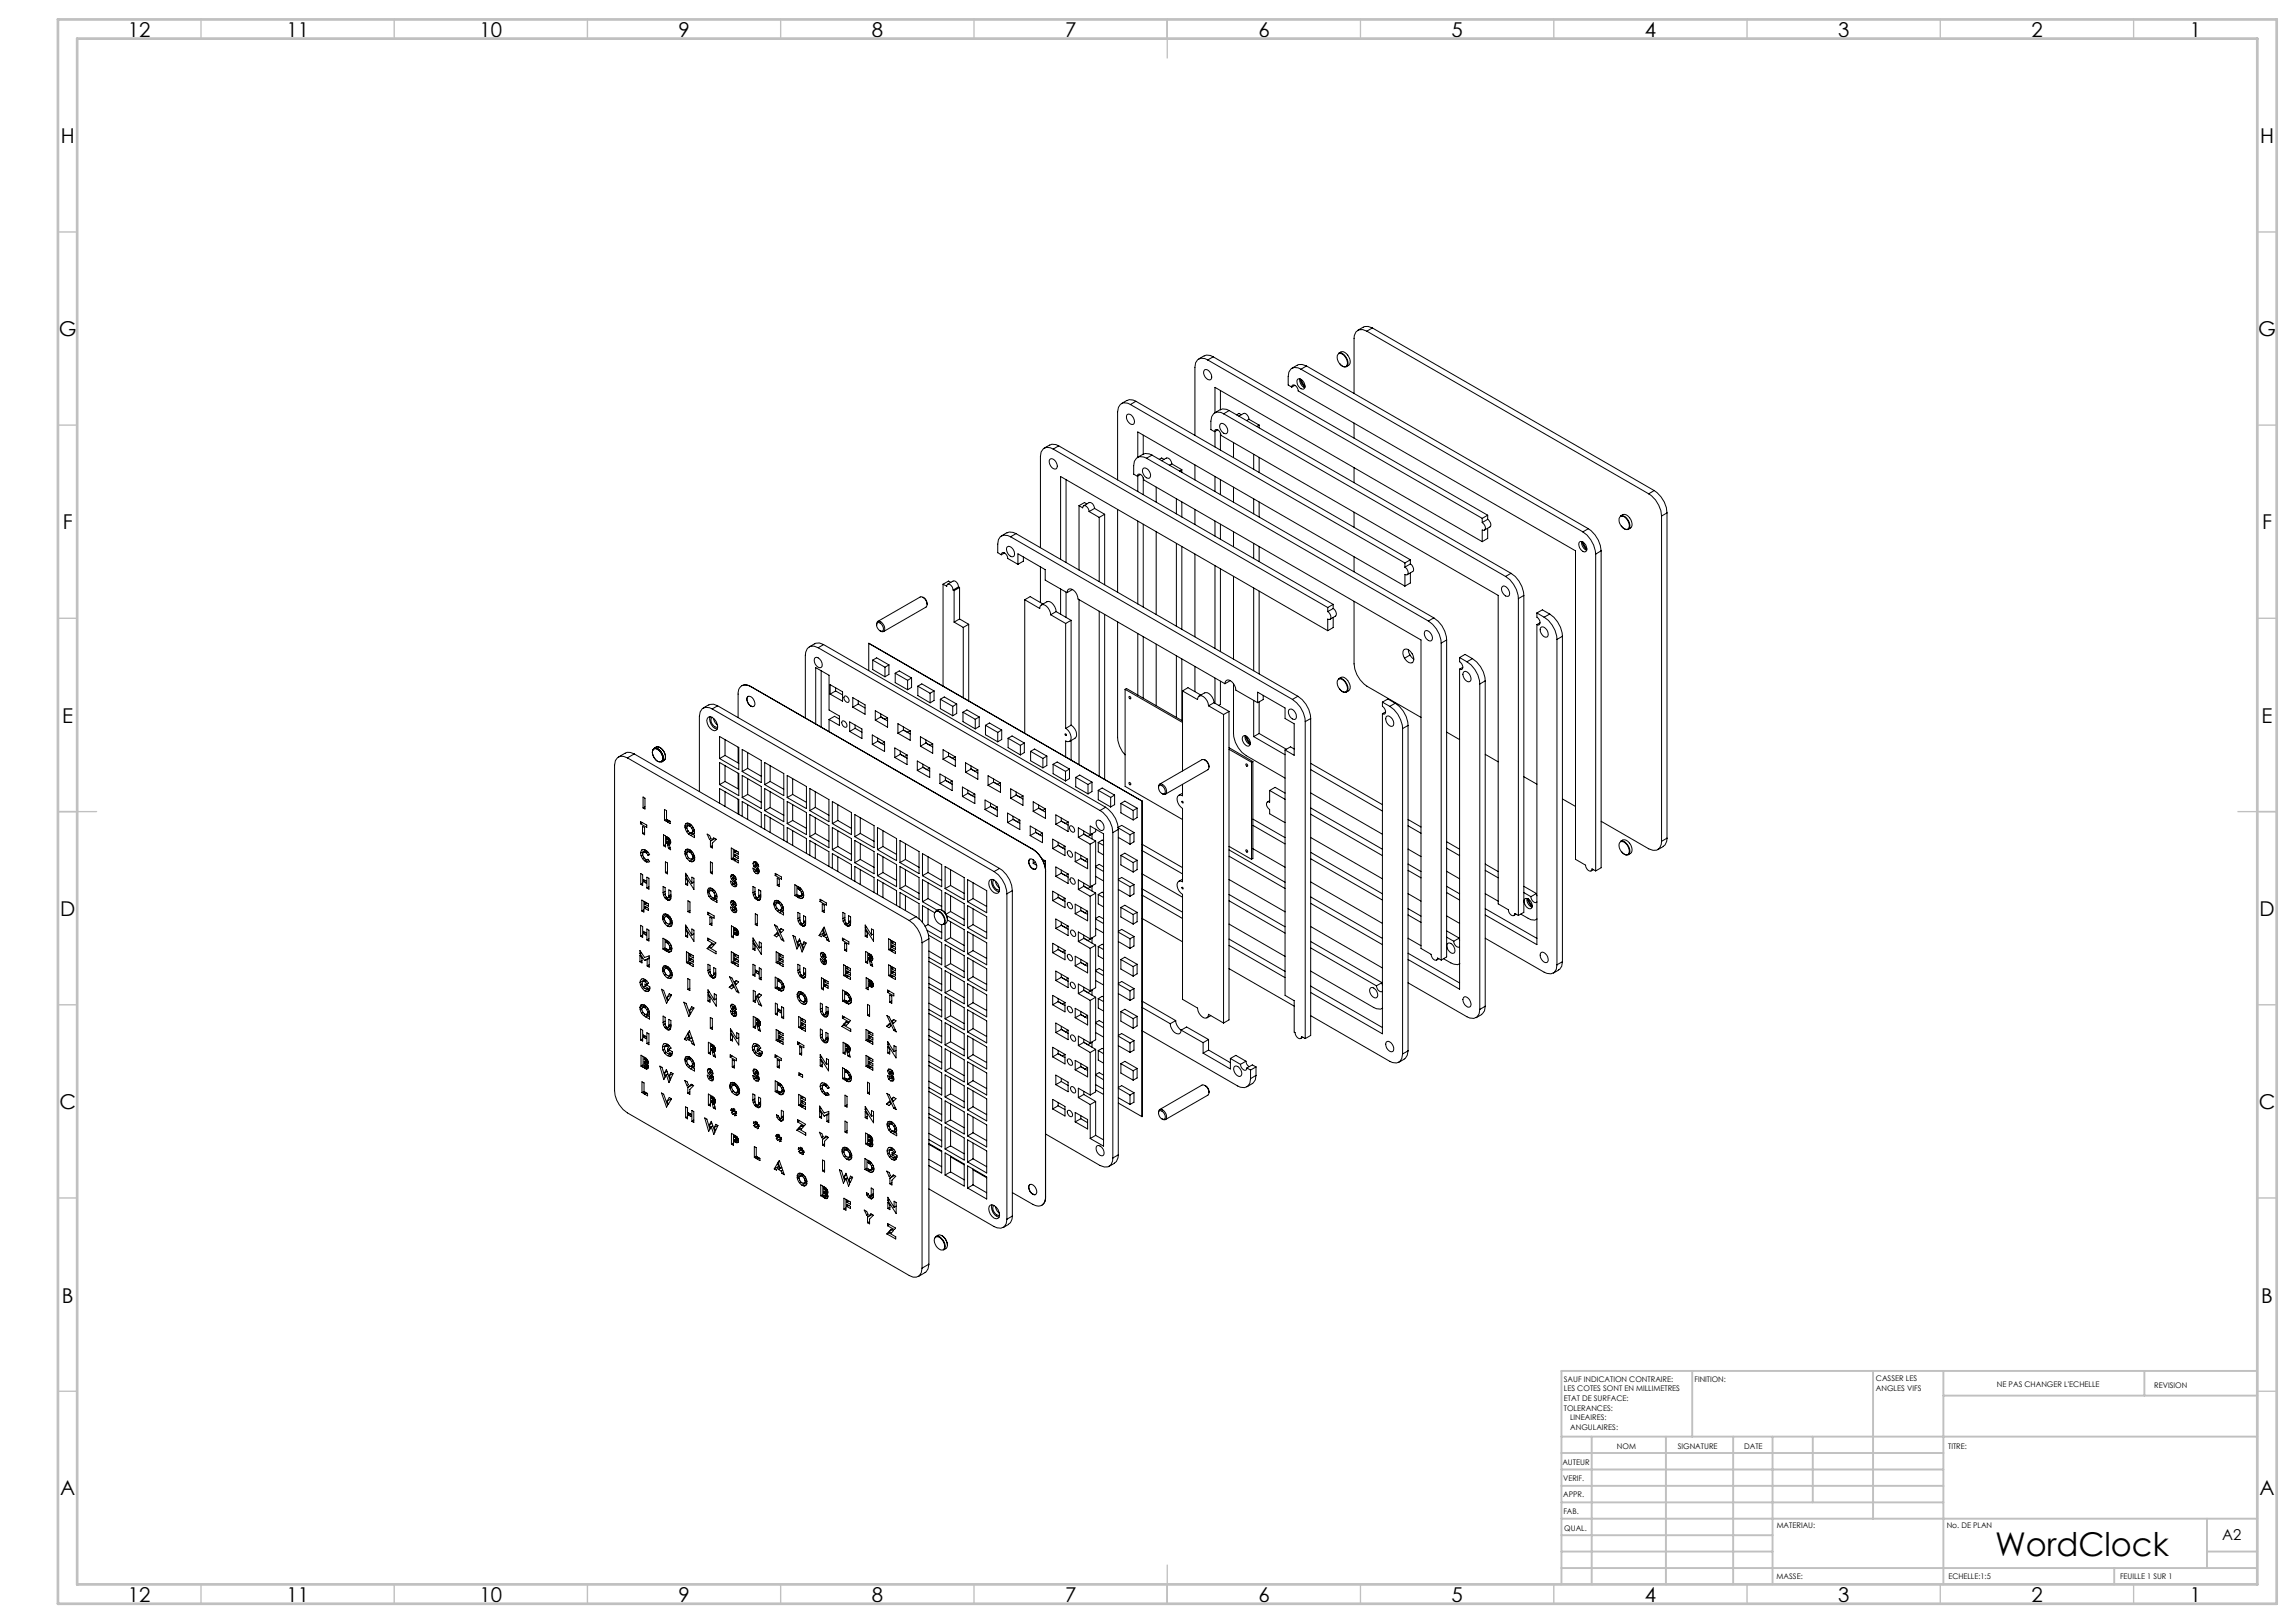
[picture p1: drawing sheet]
<svg xmlns="http://www.w3.org/2000/svg" width="594mm" height="420mm" viewBox="0 0 594 420" stroke-linecap="round" stroke-linejoin="round" font-family="sans-serif">
<defs><g id="words">
<text font-size="8.5" x="516.1" y="402.7">WordClock</text>
<g font-size="5.3">
<text x="33.1" y="9.5">12</text>
<text x="74.1" y="9.5">11</text>
<text x="124.1" y="9.5">10</text>
<text x="175.6" y="9.5">9</text>
<text x="225.6" y="9.5">8</text>
<text x="275.6" y="9.5">7</text>
<text x="325.6" y="9.5">6</text>
<text x="375.6" y="9.5">5</text>
<text x="425.6" y="9.5">4</text>
<text x="475.6" y="9.5">3</text>
<text x="525.6" y="9.5">2</text>
<text x="566.6" y="9.5">1</text>
<text x="15.7" y="37">H</text>
<text x="584.7" y="37">H</text>
<text x="15.2" y="87">G</text>
<text x="584.2" y="87">G</text>
<text x="16.2" y="137">F</text>
<text x="585.2" y="137">F</text>
<text x="16.1" y="187">E</text>
<text x="585.1" y="187">E</text>
<text x="15.5" y="237">D</text>
<text x="584.5" y="237">D</text>
<text x="15.4" y="287">C</text>
<text x="584.4" y="287">C</text>
<text x="16" y="337.1">B</text>
<text x="585" y="337.1">B</text>
<text x="15.5" y="387">A</text>
<text x="584.5" y="387">A</text>
<text x="33.1" y="414.5">12</text>
<text x="74.1" y="414.5">11</text>
<text x="124.1" y="414.5">10</text>
<text x="175.6" y="414.5">9</text>
<text x="225.6" y="414.5">8</text>
<text x="275.6" y="414.5">7</text>
<text x="325.6" y="414.5">6</text>
<text x="375.6" y="414.5">5</text>
<text x="425.6" y="414.5">4</text>
<text x="475.6" y="414.5">3</text>
<text x="525.6" y="414.5">2</text>
<text x="566.6" y="414.5">1</text>
</g>
<text font-size="3.9" x="574.9" y="398.5">A2</text>
<g font-size="2">
<text x="404.6" y="357.6">SAUF INDICATION CONTRAIRE:</text>
<text x="438.4" y="357.6">FINITION:</text>
<text x="485.3" y="357.5">CASSER LES</text>
<text x="485.3" y="360">ANGLES VIFS</text>
<text x="516.6" y="359">NE PAS CHANGER L'ECHELLE</text>
<text x="557.3" y="359.2">REVISION</text>
<text x="404.6" y="360.1">LES COTES SONT EN MILLIMETRES</text>
<text x="404.6" y="362.6">ETAT DE SURFACE:</text>
<text x="404.6" y="365.1">TOLERANCES:</text>
<text x="406.2" y="367.6">LINEAIRES:</text>
<text x="406.2" y="370.1">ANGULAIRES:</text>
<text x="418.3" y="375">NOM</text>
<text x="434" y="374.9">SIGNATURE</text>
<text x="451.2" y="374.9">DATE</text>
<text x="504" y="374.9">TITRE:</text>
<text x="404.2" y="379.1">AUTEUR</text>
<text x="404.4" y="383.3">VERIF.</text>
<text x="404.4" y="387.4">APPR.</text>
<text x="404.5" y="391.8">FAB.</text>
<text x="459.7" y="395.5">MATERIAU:</text>
<text x="503.6" y="395.5">No. DE PLAN</text>
<text x="404.7" y="396.1">QUAL.</text>
<text x="459.6" y="408.5">MASSE:</text>
<text x="504.1" y="408.6">ECHELLE:1:5</text>
<text x="548.5" y="408.6">FEUILLE 1 SUR 1</text>
</g>
</g></defs>
<g fill="none" stroke="#c0c0c0" stroke-width=".35">
<path d="M52 5v5M102 5v5M152 5v5M202 5v5M252 5v5M302 5v10M352 5v5M402 5v5M452 5v5M502 5v5M552 5v5M15 60h5"/>
<path d="M584 60h5M15 110h5M584 110h5M15 160h5M584 160h5M15 210h10M579 210h10M15 260h5M584 260h5M15 310h5M584 310h5M15 360h5"/>
<path d="M584 360h5M52 410v5M102 410v5M152 410v5M202 410v5M252 410v5M302 405v10M352 410v5M402 410v5M452 410v5M502 410v5M552 410v5"/>
</g>
<g fill="none" stroke="#c0c0c0" stroke-width=".5">
<path d="M437.8 354.8v17M484.6 354.8v38.2M502.8 354.8v55.2M554.8 354.8v6.4M584 354.8h-180v55.2M404 371.8h180M404 376h98.8M411.8 371.8v38.2M431 371.8v38.2M448.4 371.8v38.2M458.6 371.8v38.2M469 371.8v17"/>
<path d="M502.8 361.2h81.2M404 388.8h98.8M404 384.5h98.8M404 380.3h98.8M404 397.3h54.6M404 393h180M571 393v12.8M404 405.8h180M404 401.5h54.6M547 405.8v4.2M571 401.5h13"/>
</g>
<path d="M15 5h574v410h-574zM20 10h564v400h-564z" fill="none" stroke="#c0c0c0" stroke-width=".7"/>
<g fill="none" stroke="#000" stroke-width=".26">
<path d="M311.5 92.1l-1.4 .8M311.5 92.1l.6-.2 1 .1 .8 .3M311.7 95.7a1.78 1.78 0 0 1 1.6 2.4 1.27 1.27 0 0 1-1.8-1 1.17 1.17 0 0 1 .2-1.4zM312.5 93.2a2.02 2.02 0 0 0-2.4-.3 2.02 2.02 0 0 0-1 2.2v17.6M312.5 93.2l71 40.9M313.9 92.3l-1.4 .9M313.9 92.3l71 41M335 99.7l-.8 .5M335.6 94.5l-1.4 .8M335.7 94.5l.2-.1 1-.1 1.1 .4M335.7 98.1a1.7 1.7 0 0 1 1.8 2.4 1.59 1.59 0 0 1-1.6-.4 1.59 1.59 0 0 1-.3-1.7zM336.3 98.1v.7l.4 .9 .9 .6"/>
<path d="M336.4 98.1a2.72 2.72 0 0 0 1.2 2M336.6 95.5a2.02 2.02 0 0 0-2.4-.2 2.02 2.02 0 0 0-.9 2.2v2.1l.9 .6M336.6 95.5l72.9 42.1M336.6 98.2l.5 1.2 .5 .5M338 94.7l-1.4 .8M338 94.7l72.9 42.1M346.1 91.7a1.5 1.5 0 0 1 2.2 1.1 1.34 1.34 0 0 1-.2 2.1 2.33 2.33 0 0 1-2-3.2zM346.3 91.4a1.44 1.44 0 0 1 2.4 .5 1.77 1.77 0 0 1-.4 3 2.24 2.24 0 0 0-.8-3.3 1.02 1.02 0 0 0-1.2-.2zM346.6 94.1a1.52 1.52 0 0 0 1.7 .8M352.7 84.6l-1.4 .9M352.7 84.7l.3-.2h.9l1.1 .4M353.6 85.7l-1.1-.4a1.97 1.97 0 0 0-2.2 2.3v14.2"/>
<path d="M353.6 85.7l72.9 42.1M355 84.9l-1.4 .8M355 84.9l73 42M271.5 119a1.11 1.11 0 0 1 1.8 .8 .94 .94 0 0 1 .3 .9 .94 .94 0 0 1-.8 .7 2 2 0 0 1-1.3-2.4zM272.5 116.2a2.02 2.02 0 0 0-2.4-.2 2.02 2.02 0 0 0-.9 2.1v23.6M272.5 116.2l71 41M273.9 115.4l-.7-.3-1.1-.1-2 1M273.9 115.4l-1.4 .8M273.9 115.4l71 41M291.5 107.4a1.1 1.1 0 0 1 1.8 .8l.1 .5a.79 .79 0 0 1-.6 1.1l-.7-.4a2.02 2.02 0 0 1-.6-2zM291.5 103.6l-1.4 .8M291.6 103.7l.5-.3 1.1 .1 .7 .3"/>
<path d="M292.5 104.7a1.92 1.92 0 0 0-3.2 .7l-.2 1.2v17.6M292.5 104.7l71 41M293.9 103.8l-1.4 .9M293.9 103.8l71 41.1M294.4 118.3v-6.5l69.1 39.9M295.8 112.6v5M296.6 118.6a2.04 2.04 0 0 0-2.3-.2 2.04 2.04 0 0 0-1 2.1v2.2l1 .5M296.6 118.6l72.9 42.1M298 117.8l-.7-.3-1-.1-2 1M298 117.8l-1.4 .8M298 117.8l72.9 42.1M299.9 118.9l.6-.4 .6 .4"/>
<path d="M300.5 119.2l1.2-.6a1.39 1.39 0 0 1 1.4 1.4M314.2 111.7v-.1a.49 .49 0 0 1 .8-.4l.5 .4 .4 1.1 71.7 41.4v79.8l2.6 1.5a1.33 1.33 0 0 0 1.5 1.5l.2-.5 .9 .5M314.3 106.8v-6.6l69.2 40M314.3 111.6v4.1M315 111.2l-.8 .5M315.7 106l-1.4 .8M315.7 106.1l.6-.3 1 .1 .7 .3M315.7 101.1v4.9M315.7 112.1v4.4M315.8 109.7a1.64 1.64 0 0 1 1.5 .8 1.64 1.64 0 0 1 0 1.7 1.84 1.84 0 0 1-1.5-2.5zM316.6 107.1a1.92 1.92 0 0 0-3.1 .7l-.2 1.2v2.2l.9 .5M316.6 107.1l72.9 42.1"/>
<path d="M318 106.2l-1.4 .9M318 106.2l72.9 42.2M319.1 114.6v3.8M320.5 107.7l1.2-.7a1.31 1.31 0 0 1 1.4 1.5M321.1 107.3l-.6-.3-.6 .4M323.1 108.5l-.6 .3M323.1 108.5l2.7 1.5M324.3 117.6v3.8M325.8 110l-.7 .4M325.8 110v.7M325.8 118.4v3.9M334.2 100.2l.1-.4a1.18 1.18 0 0 1 1.5 1.4l71.8 41.3v79.9l2.6 1.5a1.34 1.34 0 0 0 1.5 1.4l.2-.5 .9 .6"/>
<path d="M350.3 109.5v3.9M260.5 137.8l-1.4 .9M260.5 137.9l.6-.2 1 .1 .8 .3M261.4 138.9a2.04 2.04 0 0 0-2.3-.2 2.04 2.04 0 0 0-1 2.1v2.2l.9 .6M261.4 138.9l73 42.1M262.9 138.1l-1.5 .8M262.9 138.1l72.9 42.1M275.8 124.1v21.5M279.2 130.9l.9 .5 .2-.5a1.38 1.38 0 0 1 1.5 1.5M279.2 130.9v16.6M280.4 130.9l1.4-.8a1.39 1.39 0 0 1 1.4 1.5M281.2 130.4l-.6-.3-1.4 .8"/>
<path d="M281.8 132.4l2.6 1.5M283.2 131.6l-1.4 .8M283.2 131.6l2.6 1.5M284.4 133.9v16.6M285.8 133.1l-1.4 .8M285.8 133.1v18.2M289.1 131.9v21.4M294.3 123.2v-.3a.85 .85 0 0 1 .9-.1 .85 .85 0 0 1 .5 .7l.2 .7 71.7 41.4v79.8l2.6 1.6a1.34 1.34 0 0 0 1.5 1.4l.2-.5 1 .5M294.4 123.2v4M294.4 134.8v21.5M295.1 122.8l-.8 .4M295.8 121.2a1.65 1.65 0 0 1 1.6 .8 1.65 1.65 0 0 1-.1 1.8 1.84 1.84 0 0 1-1.5-2.6z"/>
<path d="M295.8 123.7v4.3M295.8 135.7v21.4M299.1 126.1v3.8M299.1 137.6v21.4M303.1 120l-.6 .4M303.1 120l2.7 1.5M304.3 129.1v3.9M305.8 121.5l-.6 .4M305.8 121.5v.8M305.8 129.9v3.9M309.1 120.3v3.9M309.1 131.9v3.8"/>
<path d="M314.3 123.3v3.9M314.3 134.8v3.9M315.7 124.1v3.9M315.7 135.7v3.8M319.1 126.1v3.8M319.1 137.6v3.9M324.3 129.1v3.9M325.8 129.9v3.9M350.3 121v3.9M350.3 132.6v3.8M383.5 135.2l.5 .5 .3 .7a.57 .57 0 0 1-.5 .8l-.3-.1v3.1M383.5 134.1v1.1"/>
<path d="M384.9 134.4l.7 .9a.87 .87 0 0 1-.2 1.1l-1.4 .8M384.9 134.4l-1.4 .8M384.9 133.3l-1.4 .8M384.9 133.3v1.1M384.9 136.7v2.6l-1.4 .9M409.5 137.6a7.6 7.6 0 0 1 3.3 5.8M410.9 136.8a7.4 7.4 0 0 1 3.3 5.7M410.9 136.8l-1.4 .8M419.1 133.8a1.5 1.5 0 0 1 2.1 1.1 1.38 1.38 0 0 1-.2 2.1 2.32 2.32 0 0 1-1.9-3.2zM419.2 133.5a1.48 1.48 0 0 1 2.4 .5 1.92 1.92 0 0 1 .2 2.6l-.5 .4a2.24 2.24 0 0 0-.9-3.3l-.8-.3zM419.5 136.2a1.57 1.57 0 0 0 1.8 .8M426.5 127.8a7.2 7.2 0 0 1 3.4 5.7"/>
<path d="M428 126.9a7.4 7.4 0 0 1 3.3 5.8M428 126.9l-1.5 .9M429.9 133.5v84.2M431.3 132.7l-1.4 .8M431.3 132.7v84.2M238.8 154.6l-.7-.1-11 6.3M238.8 154.6a1.91 1.91 0 0 1 .8 2.5l-11 6.3M238.8 154.6l.2 .1a1.92 1.92 0 0 1 .9 1.7M244 151.2l.9 .5 .2-.4a1.38 1.38 0 0 1 1.5 1.4M244 151.2v26.4M246 150.7l-.6-.3-1.4 .8M246.6 150.4l-1.5 .8"/>
<path d="M246.6 150.4a1.44 1.44 0 0 1 1.4 1.5M246.6 152.7l.2 .1M246.8 152.8v8.2M248 151.9l-1.4 .8M248 151.9l.2 .1M248.2 152l-1.4 .8M248.2 152v8.2M259 143.6l.1-.1a.46 .46 0 0 1 .2-.5 .46 .46 0 0 1 .5 0l.7 .8 .2 .7 2.6 1.5M259.9 143.1l-.9 .5M260.6 141.5a1.52 1.52 0 0 1 1.9 1.7l-.2 .7a1.56 1.56 0 0 1-1.9-1.7zM263.3 146v-2.7l7.1 4.1v2.7l5.6 3.3M264.8 144.1v1.1l-1.5 .8"/>
<path d="M265.1 155.2l3.9 2.3a.86 .86 0 0 1 1.2-1 3.1 3.1 0 0 1 1.6 2.6M265.1 155.2v34.5M265.1 155.2l1.4-.8 3.3 1.9M269.2 146.7v9.2M269.4 156.5l1.4-.8a2.28 2.28 0 0 1 2.4 2.6M271.8 159.1l3.9 2.2M273.2 158.3l-1.4 .8M273.2 158.3l3.9 2.2M274.4 144.8v-21.5l69.1 39.9M274.4 152.4v6.5M275.8 153.2v6.6M276 153.4a.87 .87 0 0 1 1.3-.9 2.94 2.94 0 0 1 1.6 2.5l38 21.9"/>
<path d="M277.5 152.6l-1.5 .8M279.2 155.2v42.7M284.4 158.2v42.7M285.8 159v42.7M304.3 140.6v21.4M305.8 141.4v21.5M309.1 143.4v21.4M314.3 146.4v21.4M315.7 147.2v21.4M319.1 149.1v21.5M324.3 140.6v3.9M324.3 152.2v21.4"/>
<path d="M325.8 141.4v3.9M325.8 153v21.4M343.5 158.3l.5 .5 .3 .7a.57 .57 0 0 1-.4 .8l-.4-.1v3M343.5 157.2v1.1M344.9 157.5l.7 .8 .1 1-1.6 .9M344.9 157.5l-1.4 .8M344.9 156.4l-1.4 .8M344.9 156.4v1.1M344.9 159.8v2.6l-1.4 .8M350.3 155.6v16.2a7.5 7.5 0 0 0 3.3 5.8l14 8M350.3 144.1v3.9M363.5 146.8l.7 .8a.73 .73 0 0 1-.4 1.2l-.3-.1v3"/>
<path d="M363.5 145.7v1.1M364.9 145.9l.7 .9a.82 .82 0 0 1-.1 1.1l-1.4 .8M364.9 144.9l-1.4 .8M364.9 145.9l-1.4 .9M364.9 144.9v1M364.9 148.3v2.6l-1.4 .8M370.9 159.9a7.1 7.1 0 0 1 3.4 5.7M370.9 159.9l-1.4 .8M388.7 151.8a1.41 1.41 0 0 1 1.8 1.2 .83 .83 0 0 1-.6 1.3 1.86 1.86 0 0 1-1.2-2.5zM389.5 149.2a7.3 7.3 0 0 1 3.3 5.7M390.9 148.4a7.3 7.3 0 0 1 3.3 5.7M390.9 148.4l-1.4 .8"/>
<path d="M392.8 154.9v82M394.2 154.1l-1.4 .8M394.2 154.1v82l-1.4 .8M397.6 158.6v1.1a1.33 1.33 0 0 1 .5 2l-.5-.1M397.6 158.6l1.9 1.1M397.6 158.6l1.4-.8 1.9 1.1M399.5 159.7a7.3 7.3 0 0 1 3.3 5.8M400.9 158.9a7.4 7.4 0 0 1 3.3 5.8M400.9 158.9l-1.4 .8M408.7 140.2a1.52 1.52 0 0 1 1.8 1.7 .7 .7 0 0 1-.4 .9 .7 .7 0 0 1-.8-.3 1.84 1.84 0 0 1-.6-2.3zM409.2 140.1v.8l.4 .9 .9 .6M409.4 140.2a3.1 3.1 0 0 0 1.1 2"/>
<path d="M409.5 140.3l.6 1.1 .4 .6M412.8 143.4v82M414.2 142.5l-1.4 .9M414.2 142.5v82.1l-1.4 .8M191.9 177.5a2.27 2.27 0 0 0-.9 2.1v6.1M194.2 177.7a2.44 2.44 0 0 0-2.3-.3 2.26 2.26 0 0 1 2.4 .3M194.2 177.7l73 42.1M194.2 177.7h.1M194.3 177.7l72.9 42.1M210.7 166.6l-1.4 .8M210.8 166.6l1.2-.2 1.1 .4M210.9 170.2a1.7 1.7 0 0 1 1.5 2.5 1.71 1.71 0 0 1-1.5-2.5z"/>
<path d="M211.7 167.6l-1.1-.4a2.01 2.01 0 0 0-2.2 2.4v16.2M211.7 167.6l72.9 42.1M212.4 173.6v14.6M213.1 166.8l-1.4 .8M213.1 166.8l72.9 42.1M214.8 177.2l3.2 1.8v2.5l-3.2-1.9zM216.2 178.8l-1.4 .8M216.2 178.8l1.8 1M216.2 178v.8M224.8 166.5l70.7 40.8M224.8 166.5v7M225.8 170.8l3.2 1.9"/>
<path d="M225.8 170.8l1-.6 3.2 1.9M225.8 170.8v2.5l3.2 1.8M226.8 161.7v-.2a.62 .62 0 0 1 .7-.7 1.74 1.74 0 0 1 1 2.7l-.8-.3M227 161.1a1.46 1.46 0 0 1 1.3 2.2 1.46 1.46 0 0 1-1.3-2.2zM229 172.7v2.4M230 172.1v2.4l-1 .6M230 172.1l-1 .6M231.6 174.2l1.1-.6 3.1 1.9M231.6 174.2l3.2 1.9M231.6 174.2v2.5l3.2 1.8M234.8 176.1v2.4M235.8 175.5v2.4l-1 .6"/>
<path d="M235.8 175.5l-1 .6M237.5 177.6l3.1 1.8M237.5 177.6v2.4l3.1 1.9M237.5 177.6l1-.6 3.2 1.8M240.6 179.4v2.5M241.7 178.8l-1.1 .6M241.7 178.8v2.5l-1.1 .6M246.8 161l2.4 1.4M248.2 160.2l-1.4 .8M248.2 160.2l2.4 1.4M249.2 162.4v18.2M250.6 161.6l-1.4 .8"/>
<path d="M250.6 161.6v19.8M275.7 161.3v27.2M277.1 160.5l-1.4 .8M277.1 160.5v27.2M289.1 160.9v29.9a7.1 7.1 0 0 0 2 4.6M291.1 178.4l.3-.2 14.5 8.4M291.1 178.4l14.8 8.6M291.1 178.4v25.1l14.8 8.6M294.4 164v15.9M295.8 164.8v15.9M299.1 166.7v15.9M304.3 169.7v15.9"/>
<path d="M305.8 170.5v16M305.9 178.8l3.9 2.2 .3-.8a1.99 1.99 0 0 1 2.4 1.7l.2 .8M305.9 178.8v20.7M305.9 178.8l1.4-.8 3.4 1.9M309.1 172.5v6.5M311.6 179.3l-1.4 .8M311.7 179.3a2.01 2.01 0 0 1 2.2 1.8l.2 .7M314.3 175.5v6.5M315.7 176.3v6l-.4 .2M316.9 176.9a.86 .86 0 0 1 1.2-.8 3.1 3.1 0 0 1 1.6 2.5l5.7 3.2M318.3 176.1l-1.4 .8M319.1 176.9v12.9a7.2 7.2 0 0 0 3.3 5.8l10.1 5.7"/>
<path d="M326.8 179.9v1.1l-1.4 .8M346.1 175.9a1.5 1.5 0 0 1 2.2 1.1 1.34 1.34 0 0 1-.2 2.1 2.33 2.33 0 0 1-2-3.2zM346.3 175.6a1.44 1.44 0 0 1 2.4 .5 1.77 1.77 0 0 1-.4 3 2.24 2.24 0 0 0-.8-3.3 1.02 1.02 0 0 0-1.2-.2zM346.6 178.3a1.52 1.52 0 0 0 1.7 .8M363.4 170.3a1.76 1.76 0 0 1 0-2.3 2.21 2.21 0 0 1 2.3 2.2l.1 .4M363.4 170.3a1.51 1.51 0 0 0 2.1 1l.3-.7M364.4 168.2l.4 1.3M364.8 169.5l1 1.1M364.8 169.5l-1.4 .8M368.7 163.3a1.65 1.65 0 0 1 1.6 .8 1.65 1.65 0 0 1-.1 1.8 1.8 1.8 0 0 1-1.5-2.6zM369.5 160.7a7.3 7.3 0 0 1 3.4 5.7M372.9 166.4v82"/>
<path d="M374.3 165.6l-1.4 .8M374.3 165.6v82l-1.4 .8M377.6 170.2v1.1a1.37 1.37 0 0 1 .5 2l-.5-.1M377.6 170.2l1.4-.8 1.9 1M377.6 173.2v82.8l-13.3-7.7M377.6 170.2l1.9 1.1M378.4 172.7l-.8 .5M378.6 173.9a1.23 1.23 0 0 1 1.8 1.1 .94 .94 0 0 1-.4 1.4 1.93 1.93 0 0 1-1.4-2.5zM379.5 171.3a7.3 7.3 0 0 1 3.3 5.7M380.9 170.4a7.3 7.3 0 0 1 3.3 5.8M380.9 170.4l-1.4 .9M382.8 177v84.2"/>
<path d="M384.2 176.2l-1.4 .8M384.2 176.2v84.2M397.6 161.6v82.9l-13.4-7.7M398.4 161.2l-.8 .4M398.6 162.4a1.27 1.27 0 0 1 1.8 1 .96 .96 0 0 1-.5 1.5 1.93 1.93 0 0 1-1.3-2.5zM402.8 165.5v84.2M404.2 164.7l-1.4 .8M404.2 164.7v84.2M161.7 194.9l.5-.2h.9l1 .4M161.7 194.9l-1.7 1M162.3 196.1a1.95 1.95 0 0 0-3.1 .7l-.2 1.2v84.2a7.3 7.3 0 0 0 3.3 5.8l72.9 42.1a1.95 1.95 0 0 0 3.1-.7l.2-1.2M162.3 196.1l72.9 42.1"/>
<path d="M164.1 195.1l-1.8 1M164.1 195.1l72.9 42.1M168.9 194a2.42 2.42 0 0 0 2 3.1l.2-.1M168.9 194a.74 .74 0 0 1 1.2-.1 2.23 2.23 0 0 1 1 3.1M169.2 193.7a2.31 2.31 0 0 1 2.4 2.9l-.4 .5a2.42 2.42 0 0 0-1.8-3.5zM169.2 193.7l.6-.4a2.34 2.34 0 0 1 2.1 3.4l-.7 .4M183.3 185.6a1.93 1.93 0 0 1 2.3 1.8v1.2l-.4 .4a1.97 1.97 0 0 1-2.2-1.8l-.2-.7zM183.3 182.4l-1.4 .8M183.4 182.5l1.2-.3 1.1 .5M183.7 185.5a2.67 2.67 0 0 0 1.9 3.2M184.2 185.6a1.72 1.72 0 0 0 1.5 2.6M184.3 183.5a2.04 2.04 0 0 0-2.4-.2 2.04 2.04 0 0 0-1 2.1v19.4"/>
<path d="M184.3 183.5l72.9 42M184.6 186l.4 1 .7 .7M185.7 182.7l-1.4 .8M185.7 182.7l72.9 42M186.2 190.6l4.9 2.8v5.8l-4.9-2.9zM186.2 197.3l4.9 2.9v5.7l-4.9-2.9zM187.6 195.5l-1.4 .8M187.6 195.5l3.5 2M187.6 191.4v4.1M187.6 198.1v4.1M191 193.3v4.1M192 193.9l5 2.9v5.7l-5-2.8z"/>
<path d="M193.4 180.4a1.22 1.22 0 0 1 1.8 1.1 .86 .86 0 0 1-.6 1.4 1.96 1.96 0 0 1-1.2-2.5zM193.4 198.8l3.6 2.1M193.4 198.8l-1.4 .9M193.4 194.8v4M193.5 180.2a1.71 1.71 0 0 0 1.5 2.6M197.8 197.3l5 2.9v5.7l-5-2.9zM199.2 198.1v4.1M214.5 186.2l2.7 1.5v-2.4l-2.7-1.6v-9l-3.5-1.9v14.5M214.5 186.2v3.1M217.2 186.1l-1.3-.7-1.4 .8M217.9 186.6a1.01 1.01 0 0 1 1 .5 1.01 1.01 0 0 1 0 1.1 1.11 1.11 0 0 1-1-1.6zM218.5 180.2a1.02 1.02 0 0 1 1 .5 1.02 1.02 0 0 1-.1 1.1 1.14 1.14 0 0 1-.9-1.6z"/>
<path d="M219.8 186.8l3.2 1.8v2.5l-3.2-1.8zM220.6 180.5l3.2 1.9v2.4l-3.2-1.8zM221.2 188.5l1.8 1M221.2 188.5l-1.4 .8M221.2 187.6v.9M222 182.2l1.8 1M222 182.2l-1.4 .8M222 181.4v.8M227.1 191.8l1.1 .6M227.1 191.8l1.7 1M227.1 191.8l-1.4 .8M227.1 191v.8"/>
<path d="M227.9 185.5l1.1 .6M227.9 185.5l1.7 1.1M227.9 185.5l-1.5 .9M227.9 184.7v.8M228.2 192.4v.1M228.8 192l-.6 .4M228.8 192l-3.1-1.8v2.4M228.8 192v2.5l-3.1-1.9M229 186.1v.1M229.6 185.8l-.6 .3M229.6 185.8l-3.2-1.9v2.5M229.6 185.8v2.4l-3.2-1.8"/>
<path d="M232.9 195.1l1.1 .7M232.9 195.2l-1.4 .8M232.9 195.2l1.8 1M232.9 194.4v.8M233.7 188.9l1.1 .6M233.7 188.9l1.8 1.1M233.7 188.9l-1.4 .8M233.7 188.1v.8M234 195.8h.1M234.7 195.4l-.7 .4M234.7 195.4l-3.2-1.8v2.4M234.7 195.4v2.5l-3.2-1.9"/>
<path d="M234.8 189.5v.1M235.5 189.1l-.7 .4M235.5 189.1v2.5l-3.2-1.9M235.5 189.1l-3.2-1.8v2.4M238.8 198.5l1 .7M238.8 198.6l1.7 1M238.8 198.6l-1.5 .8M238.8 197.7v.9M239.5 192.2l1.1 .7M239.5 192.3l1.8 1M239.5 192.3l-1.4 .8M239.5 191.5v.8"/>
<path d="M239.8 199.2h.1M240.5 198.8l-.7 .4M240.5 198.8v2.4l-3.2-1.8M240.5 198.8l-3.2-1.9v2.5M240.6 192.9h.1M241.3 192.5l-.7 .4M241.3 192.5l-3.2-1.8v2.4M241.3 192.5v2.4l-3.2-1.8M243.3 181l1-.6 3.2 1.8M243.3 181v2.4l3.2 1.8M243.3 181l3.2 1.8M244 194l3.2 1.9v2.4l-3.2-1.8z"/>
<path d="M245.4 195.6l1.1 .6M245.4 195.7l1.8 1M245.4 195.7l-1.4 .8M245.4 194.9v.8M246.5 182.8v2.4M246.5 196.2v.1M247.2 195.8l-.7 .4M247.5 182.2v2.4l-1 .6M247.5 182.2l-1 .6M249.1 184.3l3.2 1.8M249.1 184.3l1.1-.6 3.1 1.8M249.1 184.3v2.4l3.2 1.9"/>
<path d="M251.2 199l1.1 .6M251.2 199l1.8 1M251.2 199l-1.4 .8M251.2 198.2v.8M252.3 186.1v2.5M252.3 199.6v.1M253 199.2l-.7 .4M253 199.2l-3.2-1.8v2.4M253 199.2v2.5l-3.2-1.9M253.3 185.5l-1 .6M253.3 185.5v2.5l-1 .6M255 187.7l3.1 1.8"/>
<path d="M255 187.7v2.4l3.1 1.9M255 187.7l1-.6 3.2 1.8M258.1 189.5v2.5M259.2 188.9l-1.1 .6M259.2 188.9v2.5l-1.1 .6M260.8 191l3.2 1.9M260.8 191l1-.6 3.2 1.9M260.8 191v2.5l3.2 1.9M264 192.9v2.5M265 192.3v2.5l-1 .6M265 192.3l-1 .6M266.6 194.4l1.1-.6 3.1 1.9"/>
<path d="M266.6 194.4l3.2 1.9M266.6 194.4v2.5l3.2 1.8M269.8 196.3v2.4M270.8 195.7l-1 .6M270.8 195.7v2.4l-1 .6M272.5 197.8v2.4l3.2 1.9M272.5 197.8l3.2 1.8M272.5 197.8l1-.6 3.2 1.8M275.7 199.6v2.5M275.7 188.5a2.62 2.62 0 0 1 1.2 3.2l-.7 .2-.5-.1v4.1M276.7 199l-1 .6M276.7 199v2.5l-1 .6"/>
<path d="M277.1 187.7l.2 .1a2.55 2.55 0 0 1 1 3.1l-.2 .1M277.1 187.7l-1.4 .8M277.1 191.6v5.1M278.1 191l-1.4 .9M292.1 180.2a.31 .31 0 0 1 .5 .2 .31 .31 0 0 1-.3 .4zM311.7 196.7l-.7-.1-11 6.3M311.7 196.7a1.91 1.91 0 0 1 .8 2.5l-11 6.3M311.7 196.7l.2 .1a1.93 1.93 0 0 1 .9 1.7M312.7 182.7l3.8 2.2M314.1 181.8l-1.4 .9M314.1 181.8l3.9 2.3M316.5 184.9v79.8"/>
<path d="M318 193.5l6.1 3.6M318 193.9l5.8 3.4M318 184.1v79.8l-1.5 .8M318 184.1l-1.5 .8M321.5 190.6a1.21 1.21 0 0 1 1.8 .8 1.2 1.2 0 0 1-.3 1.7 1.94 1.94 0 0 1-1.5-2.5zM322.1 190.4a2.21 2.21 0 0 0 1.3 2.3M322.3 190.6a3.1 3.1 0 0 0 1.2 1.9M322.4 197.7a.31 .31 0 0 1 .4 .2 .31 .31 0 0 1-.3 .4zM322.5 190.6l.4 1 .6 .6M323.8 197.3v25.1M324.1 197.1l-.3 .2M324.1 197.1v25.1l-.3 .2"/>
<path d="M324.3 181.2v9.4M324.3 190.6l8.2 4.7M325.4 181.8v-2.7l7.1 4.1v2.7l2.3 1.4v8.2l-2.3-1.4M325.8 189.8l-1.5 .8M325.8 189.8l7 4.1M325.8 181.6v8.2M332.5 194.1v63.5l2.3 1.4v8.1l.3 .1a1.34 1.34 0 0 0 1.4 1.5l.2-.5 1 .6M333.5 183.6a1.43 1.43 0 0 1 1.8 1.2 .86 .86 0 0 1-.6 1.4 1.96 1.96 0 0 1-1.2-2.6zM334.4 181a7.3 7.3 0 0 1 3.3 5.7M334.8 193.8l-.9-.5-1.4 .8M335.8 180.2a7.3 7.3 0 0 1 3.3 5.7M335.8 180.2l-1.4 .8"/>
<path d="M337.7 186.7v82.1M339.1 199.2l18.5 10.7M339.1 197.5l18.5 10.7M339.1 185.9l-1.4 .8M339.1 185.9v82.1l-1.4 .8M357.6 181.7v1.1a1.37 1.37 0 0 1 .6 2l-.6-.1M357.6 184.7v82.8l-18.5-10.7M357.6 181.7l2 1.1M357.6 181.7l1.5-.8 1.9 1.1M358.5 184.2l-.9 .5M358.6 185.5l.3-.2a1.77 1.77 0 0 1 1.4 2.6 1.78 1.78 0 0 1-1.7-2.4zM359.6 182.8a7.3 7.3 0 0 1 3.3 5.7"/>
<path d="M361 182a7.3 7.3 0 0 1 3.3 5.7M361 182l-1.4 .8M362.9 188.5v84.3M364.3 187.7l-1.4 .8M364.3 187.7v84.2M374.3 189.5l3.3 1.9M384.2 195.2l3.4 1.9M165.7 212.6l1.6 .9v.6l-1.6-.9zM166.1 219.9h.8v.6h-.4M166.2 212.9l-.5 .3M166.2 219.9l-.2 .1-.3 .8M166.2 213.8l.6 .4v1.8l-.6-.3z"/>
<path d="M166.4 206.3l.5 .3v2.8l-.5-.3zM166.8 215.4l-.6 .3M166.9 208.8l-.5 .3M171.7 216l.5 .3v2.9l-.5-.4zM171.9 209.5l.5 .3v2.8l-.5-.3zM172.2 218.5l-.5 .3M172.4 212l-.5 .3M172.5 217.1v-.6l.5 .4 .4 .5M172.5 217.1l.2 .1M172.5 218.2l.2 .1M172.7 218.6l.5 .1 .3 1.2-.5-.3zM172.7 218.3l.4 .2"/>
<path d="M172.7 217.2l.2 .2M172.7 212.1l.7 .4v.6l-.7-.4zM172.9 217.4l.1 .2M173 216.8l-.5 .3M173 217.6l-.1 .2-.4-.2v.6M173.1 217l-.4 .2M173.2 212.4l-.5 .3M173.3 217.2l-.4 .2M173.4 219.3l-.4 .3M173.4 217.4l.1 .7-.4 .4M173.4 217.4l-.4 .2M173.4 217.5l-.5 .3"/>
<path d="M173.4 218.3l-.3 .2M173.5 217.6l-1 .6M173.5 217.9l-.8 .4M177.2 213.8l.5 .3 .3-.4 .4 .1M177.5 213.1l.2-.1a2.27 2.27 0 0 1 1.9 2.8l-.6-.3M177.5 213.1l-.3 .7M177.5 219.9l.2-.1a2.13 2.13 0 0 1 2 2.2l-.5-.4M177.5 219.9l-.3 .6M177.6 215.2l-.4-1.1 .5 .3 .7 1.1 1.3 .7v.6l-1-.6M177.6 215.2l.6 .6M177.6 213.1h-.1M177.6 219.8l-.1 .1"/>
<path d="M178 215l-.4 .2M178.2 215.8l.5 .4M178.3 219.8l-1.1 .7M178.3 213.1l-1.1 .7M178.4 213.8l.6 .5M178.6 215.6l-.4 .2M178.6 213.3l-.7 .4M178.9 213.5l-.5 .3M179 214.3l.2 .7M179.2 215l-.2 .5M179.2 215.9l-.5 .3M179.3 214.1l-.3 .2"/>
<path d="M179.6 214.8l-.4 .2M179.7 215.1l-.7 .4M183 215.8l.6 .4 .3 .8-.3 .3zM183.8 217.7v1.4M183.8 217.7l.8-.9 .7 .4-1 1v1.2l-.5-.3M184.3 218.8l-.5 .3M185 217l-1.2 .7M186.2 207.9v-3.8l4.9 2.8v3.8M187.6 202.2l-1.4 .8M187.6 204.9v3.8M187.6 202.2l3.5 2M189.2 219.4l.5 .4v2.7l-.5-.2z"/>
<path d="M190 219.9l1 .6v.6l-1-.6zM191 200.1v4.1M191 206.8v3.8M192 211.2v-3.8l5 2.9v3.8M192 200.7l5 2.8v5.8l-5-2.9zM193.4 205.6l3.6 2M193.4 205.6l-1.4 .8M193.4 201.5v4.1M193.4 208.2v3.8M197.8 204.1l5 2.8v5.7l-5-2.8zM197.8 214.6v-3.8l5 2.9v3.8M199.2 202.2l3.6 2"/>
<path d="M199.2 209l-1.4 .8M199.2 209l3.6 2M199.2 202.2l-1.4 .8M199.2 204.9v4.1M199.2 211.6v3.8M203.7 200.7l4.9 2.8v5.8l-4.9-2.9zM203.7 207.4l4.9 2.9v5.7l-4.9-2.9zM203.7 218v-3.8l4.9 2.8v3.8M205.1 205.6l3.5 2M205.1 205.6l-1.4 .8M205.1 201.5v4.1M205.1 208.2v4.1"/>
<path d="M205.1 215v3.8M205.1 212.3l-1.4 .8M205.1 212.3l3.5 2.1M209.5 204.1l5 2.8v5.7l-5-2.8zM209.5 210.8l5 2.9v5.7l-5-2.9zM210.9 208.9l3.6 2.1M210.9 215.7l3.6 2M210.9 208.9l-1.4 .9M210.9 204.9v4M210.9 211.6v4.1M210.9 218.4v3.8M210.9 215.7l-1.4 .8"/>
<path d="M215.3 214.2l5 2.8v5.7l-5-2.8zM215.3 207.4l5 2.9v5.7l-5-2.9zM216.7 219.1l3.6 2M216.7 212.3l-1.4 .8M216.7 212.3l3.6 2.1M216.7 208.2v4.1M216.7 215v4.1M216.7 219.1l-1.4 .8M221.2 210.8l4.9 2.9v5.7l-4.9-2.9zM221.2 217.5l4.9 2.9v5.7l-4.9-2.8zM222.6 215.7l-1.4 .8M222.6 215.7l3.5 2"/>
<path d="M222.6 211.6v4.1M222.6 218.4v4M227 214.2l5 2.8v5.7l-5-2.8zM228.4 219.1l3.6 2M228.4 219.1l-1.4 .8M228.4 215v4.1M232.8 217.5l5 2.9v5.7l-5-2.9zM234.2 218.4v4M244.6 201.9l1.1 .6M244.6 201.9l1.7 1.1M244.6 201.9l-1.4 .9M244.6 201.1v.8"/>
<path d="M245.7 202.5v.1M246.3 202.1l-.6 .4M246.3 202.1l-3.1-1.8v2.5M246.3 202.1v2.5l-3.1-1.8M250.4 205.3l1.1 .6M250.4 205.3l-1.4 .8M250.4 205.3l1.8 1M250.4 204.5v.8M251.5 205.9h.1M252.2 205.5l-.7 .4M252.2 205.5v2.4l-3.2-1.8M252.2 205.5l-3.2-1.8v2.4"/>
<path d="M255.6 200.7l3.2 1.9v2.5l-3.2-1.9zM256.3 208.7l1.1 .6M256.3 208.7l1.7 1M256.3 208.7l-1.5 .8M256.3 207.8v.9M257 202.4l1.1 .6M257 202.4l-1.4 .8M257 202.4l1.8 1M257 201.6v.8M257.4 209.3h.1M258 208.9l-.6 .4M258 208.9l-3.2-1.9v2.5"/>
<path d="M258 208.9v2.4l-3.2-1.8M258.1 203h.1M258.8 202.6l-.7 .4M262.1 212l1.1 .6M262.1 212l1.7 1.1M262.1 212l-1.4 .8M262.1 211.2v.8M262.9 205.7l1.1 .7M262.9 205.8l1.8 1M262.9 205.8l-1.4 .8M262.9 204.9v.9M263.2 212.6v.1"/>
<path d="M263.8 212.2l-.6 .4M263.8 212.2l-3.1-1.8v2.4M263.8 212.2v2.5l-3.1-1.9M264 206.4h.1M264.7 206l-.7 .4M264.7 206l-3.2-1.9v2.5M264.7 206v2.4l-3.2-1.8M267.2 219.8a7.2 7.2 0 0 1 3.3 5.7M267.2 219.8h.1M267.3 207.5l3.2 1.9v2.4l-3.2-1.8zM267.9 215.4l1.1 .6M267.9 215.4l1.8 1"/>
<path d="M267.9 215.4l-1.4 .8M267.9 214.6v.8M268.7 209.1l1.1 .6M268.7 209.1l1.8 1.1M268.7 209.1l-1.4 .9M268.7 208.3v.8M269 216v.1M269.7 215.6l-.7 .4M269.7 215.6l-3.2-1.8v2.4M269.7 215.6v2.5l-3.2-1.9M269.8 209.7v.1M270.5 209.3l-.7 .4"/>
<path d="M273.8 218.7l1 .7M273.8 218.8l1.7 1M273.8 218.8l-1.5 .8M273.8 218v.8M274.6 212.5l1.1 .6M274.6 212.5l-1.4 .8M274.6 212.5l1.7 1M274.6 211.7v.8M274.8 219.4h.1M275.5 219l-.7 .4M275.5 219v2.4l-3.2-1.8M275.5 219l-3.2-1.8v2.4"/>
<path d="M275.7 213.1h.1M276.3 212.7l-.6 .4M276.3 212.7l-3.1-1.8v2.4M276.3 212.7v2.5l-3.1-1.9M276.8 213.8a1.01 1.01 0 0 1 1 .4 1.01 1.01 0 0 1 0 1.2 1.14 1.14 0 0 1-1-1.6zM278.3 201.2l3.2 1.8M278.3 201.2v2.4l3.2 1.8M278.3 201.2l1-.6 3.2 1.8M279 216.7l3 1.8M280.4 215.8l1.1 .7M280.4 215.9l-1.4 .8M280.4 215.9l3.1 1.7"/>
<path d="M280.4 215.1v.8M281.5 203v2.4M281.5 216.5h.1M282 216l-3-1.8v2.5M282 216v-2.2l3.5 2v80.8l-3.5-2M282 218.5v11M282.4 215.8l.1 .1M282.5 202.4l-1 .6M282.5 202.4v2.4l-1 .6M282.5 215.9l-1 .6M282.5 215.9v1.2M283.5 214.6v.6l-1.5 .8"/>
<path d="M283.5 217.6v11.1l-1.5 .8M283.5 217.6l-1.5 .9M283.8 212.3a1.68 1.68 0 0 1 1.5 2.6 1.73 1.73 0 0 1-1.5-2.6zM284.1 204.5l3.2 1.9M284.1 204.5v2.5l3.2 1.8M284.1 218v2.4l1.4 .8M284.1 218l1.4 .8M284.1 204.5l1.1-.6 3.2 1.9M284.6 209.7a7.2 7.2 0 0 1 3.3 5.8M285.5 217.6l-.3-.2-1.1 .6M286 208.9a7.5 7.5 0 0 1 3.3 5.7M286 208.9l-1.4 .8"/>
<path d="M287.3 206.4v2.4M287.9 215.5v84.2M288.4 205.8l-1.1 .6M288.4 205.8v2.4l-1.1 .6M289.3 216.7l3 1.8M289.3 214.6l-1.4 .9M289.3 214.6v84.3M290 207.9v2.4l3.2 1.9M290 207.9l3.2 1.8M290 207.9l1-.6 3.2 1.8M292.1 202.5a.31 .31 0 0 1 .4 .2 .31 .31 0 0 1-.2 .4zM292.3 216v2.5"/>
<path d="M293.2 209.7v2.5M293.4 215.4v2.5l-1.1 .6M293.4 215.4l-3.2-1.8-1 .6 3.1 1.8M293.4 215.4l-1.1 .6M294.2 209.1v2.5l-1 .6M294.2 209.1l-1 .6M295.5 207.3h.1M295.5 207.3v81.7M295.5 218.5l10.4 6M299.7 203.8v-.2a.62 .62 0 0 1 .7-.7 1.74 1.74 0 0 1 1 2.6l-.8-.2M300 203.3a1.43 1.43 0 0 1 1.2 2.1 1.43 1.43 0 0 1-1.2-2.1zM305.8 207.4h.2l.1 .4z"/>
<path d="M305.9 203v2.9a.88 .88 0 0 0-1.4 .7 3.1 3.1 0 0 0 1.4 2.6v19a.85 .85 0 0 0-.9-.1 .85 .85 0 0 0-.5 .7 3 3 0 0 0 1.4 2.6v27.2l3.9 2.3v.1a2.6 2.6 0 0 0 2.2 2.5l.3-.2 .4-.8 3.8 2.2M305.9 205.3l-1 .5M318 219l5.8 3.4M318 219.9l14.5 8.4M322.3 220a.29 .29 0 0 1 .4 .1 .29 .29 0 0 1-.2 .4zM324.1 213.6l8.4 4.8M324.1 219.6l8.4 4.8M324.1 212l8.4 4.8M328.5 204.6v3l-.4-.1a.88 .88 0 0 0-.1 1.5l.5 .5v1.1l4 2.3M328.5 207.2l-.6 .3M328.5 204.6l4 2.3M328.5 204.6l1.4-.9 2.6 1.5"/>
<path d="M339.1 205.2l18.5 10.7M339.1 210.7l18.5 10.7M339.1 216.7l18.5 10.7M339.1 209.1l18.5 10.7M364.3 213.7l3.3 1.9M364.3 219.7l3.3 2M364.3 212.1l3.3 1.9M374.3 219.5l3.3 1.9M374.3 217.8l3.3 2M394.2 201l3.4 1.9M404.2 206.7l3.4 2M414.2 212.5l12.3 7.2 1.1 .3a1.97 1.97 0 0 0 2.3-2.3"/>
<path d="M419.1 218a1.5 1.5 0 0 1 2.1 1.1 1.38 1.38 0 0 1-.2 2.1 2.32 2.32 0 0 1-1.9-3.2zM419.2 217.7a1.48 1.48 0 0 1 2.4 .5 1.92 1.92 0 0 1 .2 2.7l-.5 .3a2.24 2.24 0 0 0-.9-3.3l-.8-.3zM430.3 219.1l-1.4 .8M431.3 216.9l-.1 .8-.4 .9-.5 .4M431.3 216.9l-1.4 .8M165.7 220.8l.2 .7M165.7 239.4l.6 .4v2.8l-.6-.3zM165.8 226l.5 .4v2.7l-.5-.2zM165.9 221.5l.3 .7M166.1 232.9l.5 .3v2.8l-.5-.3zM166.3 228.5l-.5 .4M166.3 221.2l-.4 .3"/>
<path d="M166.5 227.6l.7 .4v.5l-.7-.3zM166.5 220.5a1.1 1.1 0 0 0 .4 1.8v.6l-.7-.7M166.6 235.4l-.5 .3M166.6 222l-.4 .2M166.8 233.4l.9 .5v.6l-.9-.5zM166.8 234.5l.9 .5v.6l-.9-.5zM166.9 220.3l-.4 .2M166.9 220.1l-1.2 .7M167 227.9l-.5 .3M167.2 220.7v-.6l.9 1.1-.5 .1M167.2 220.7l.4 .6M167.2 223l.5 .1"/>
<path d="M167.4 227l.5 .3v2.8l-.5-.3zM167.4 233.7l-.6 .3M167.4 234.8l-.6 .3M167.6 220.5l-.4 .2M167.6 222.4h-.4v.6M167.6 222.4h.1M167.6 222.4l.5 .6h-.2M167.9 222.7l-.7 .3M167.9 229.5l-.5 .3M168 221.1l-.4 .2M171.4 238l.5 1M171.4 238v-.4l.5 .3 .4 .8"/>
<path d="M171.6 231l.1 .7M171.6 231v-1.6l.5 .3v1.7l.3 .7v.6l-.3-.3M171.7 236.6h.1a2.13 2.13 0 0 1 2.1 2.1l-.5-.3M171.7 236.6l-.3 .7M171.7 231.7l.4 .7M171.8 237.8l-.4 .2M171.8 236.6h-.1M171.9 239l.7 .6M172.1 230.7l-.5 .3M172.1 231.4l-.4 .3M172.2 223l.5 .3v2.8l-.5-.3zM172.2 237.2l.4 .1"/>
<path d="M172.2 237.2l-.3 .3-.5-.2M172.3 238.7l.2 .2a.5 .5 0 0 0 .5 .2 .5 .5 0 0 0 .4-.4l.5 .4a.71 .71 0 0 1-.7 .7M172.3 238.7l-.4 .3M172.4 232.2l-.3 .2M172.5 236.6l-1.1 .7M172.6 237.3l.4 .3M172.6 239.6l.6 .2M172.7 225.5l-.5 .3M172.7 232.9l.4 .1M172.8 236.8l-.7 .4M172.9 236.8l-.7 .4M173 232.3h-.3v.6"/>
<path d="M173 237.6l.2 .4M173 231.8v.2M173 232v.3M173 231.8v-1.5l.6 .3v1.5a.65 .65 0 0 1-.5 .9M173.1 237l-.5 .3M173.2 238l.2 .4M173.4 237.4l-.4 .2M173.4 232.8l-.3 .2M173.6 231.9l-.7 .4M173.6 238.8l-.4 .3M173.6 231.7l-.6 .3M173.6 232.4l-.9 .5"/>
<path d="M173.6 231.5l-.6 .3M173.6 237.8l-.4 .2M173.8 239.4l-.6 .4M173.8 239l-1.2 .6M173.8 238.2l-.4 .2M177.3 221.2l.5 1M177.3 221.2l-.1-.4 .5 .3 .4 .9M177.4 226.7l2.1 3.5v-2.9l-.5-.3v1.5M177.4 226.7v-.7l1.6 2.5M177.4 227.2l.5 .8v1.1l-.5-.2zM177.6 221l-.3 .2M177.7 240l-.3 .2"/>
<path d="M177.8 222.2l.7 .7M177.8 226.5l-.4 .2M177.9 228.5l-.5 .4M178 233.1l.5 .3v2.8l-.5-.3zM178 220.4l.5 .1M178 220.4l-.3 .4-.5-.3M178 220.4l.6-.4-.7 .4M178.1 222l.6 .3h.2l.3-.3 .5 .3a.69 .69 0 0 1-.7 .7M178.1 222l-.3 .2M178.5 222.9l.5 .1M178.5 220.5l.3 .3M178.5 235.6l-.5 .3"/>
<path d="M178.8 220.8l.3 .4M178.9 220.3l-.4 .2M179.1 221.2l.1 .4M179.2 220.6l-.4 .2M179.4 222.1l-.4 .2M179.4 221l-.3 .2M179.5 228.3l-.5 .2M179.6 221.4l-.4 .2M179.6 222.7l-.6 .3M179.6 222.2l-1.1 .7M183 230.5l.5 .3 .3-.3 .5 .1M183.1 236.1l1.6 .9v.6l-1.6-.9z"/>
<path d="M183.3 229.9a1.67 1.67 0 0 1 2.1 1.5v1.2l-.6-.4M183.3 229.9l-.3 .6M183.4 229.9h-.1M183.4 232l-.4-1.1 .6 .3 .4 .8 1.5 1v.5l-1-.5M183.4 232l.6 .6M183.6 236.3l-.5 .4M183.7 237.3l.5 .3v1.9l-.5-.3zM183.8 223l.5 .3v2.8l-.5-.3zM183.8 231.8l-.4 .2M184 232.6l.5 .4M184.1 229.9l-1.1 .6M184.2 238.9l-.5 .3"/>
<path d="M184.3 230.6l.4 .5M184.3 225.5l-.5 .3M184.4 230.1l-.7 .4M184.4 232.3l-.4 .3M184.7 230.3l-.4 .3M184.7 231.1l.3 .7M185 231.8l-.2 .4M185 232.7l-.5 .3M185.1 230.9l-.4 .2M185.4 231.5l-.4 .3M185.5 231.9l-.7 .3M189.1 233.5l.2 .8"/>
<path d="M189.1 226.8l.1-.4h.6l.6 .8 .1 .5-.6-.4M189.1 226.8l.2 .7M189.2 239.6l.6 .3v2.8l-.6-.3zM189.3 228.9l.5 .5M189.3 235.6l.5 .5M189.6 227.3l-.3 .2M189.6 234l-.3 .3M189.7 228.7l-.4 .2M189.7 235.4l-.4 .2M189.7 222l-.5 .3M189.8 233.1l.6 .8 .1 .5-.6-.3M189.8 233.1h-.6l-.1 .4"/>
<path d="M189.8 233.7l-.3 .1 .3 .4-.2 .5-.3-.4M189.8 233.7l.1 .4M189.8 227l-.3 .1 .3 .4-.2 .4-.3-.4M189.8 227l.1 .3M189.8 226.4l-.7 .4M189.8 233.1l-.7 .4M189.9 228.2l.2-.4 .5 1.1M189.9 228.2l.1 .2M189.9 234.9l.2-.4 .5 1.1M189.9 234.9l.1 .2M190 228.8l.5-.3-.5 .3M190 235.5l.5-.3-.5 .3"/>
<path d="M190 228.4l.1 .2M190 228.8l-1-.8 .3 .9M190 235.1l.1 .3M190 235.5l-1-.8 .3 .9M190 221l1 .6v.6l-1-.6zM190 222.2l1 .5v.6l-1-.6zM190.1 228.6l-.1 .2M190.1 235.4l-.1 .1M190.1 226.7l-.5 .3M190.1 233.4l-.5 .3M190.1 226.8l-.3 .2M190.1 233.5l-.3 .2"/>
<path d="M190.3 228l-.4 .2M190.3 234.7l-.4 .2M190.4 227.1l-.5 .2M190.4 233.8l-.5 .3M190.4 228.2l-.4 .2M190.4 234.9l-.4 .2M190.5 228.4l-.4 .2M190.5 235.1l-.4 .3M190.5 220.2l-.5 .3M190.5 221.4l-.5 .2M190.5 222.4l-.5 .3M190.6 228.9l-.2 .5h-.6"/>
<path d="M190.6 235.6l-.2 .5h-.6M190.6 228.9l-.8 .5M190.6 235.6l-.8 .5M194.8 231l.1 .7M194.8 231v-1.6l.5 .3v1.7l.4 .7v.6l-.4-.3M194.8 223.5l.3-.5a.8 .8 0 0 1 .9 .5M194.8 223.5l.3 .7M194.9 231.7l.4 .7M195.1 225.6l.5 .4M195.3 230.7l-.5 .3M195.3 231.4l-.4 .3M195.4 236.4l.5 .4v2.8l-.5-.3z"/>
<path d="M195.4 224l-.3 .2M195.5 225.3l-.4 .3M195.5 223l-.7 .5M195.6 223.6l-.2 .1 .3 .5-.3 .4-.3-.4M195.6 223.6l.2 .4M195.7 232.2l-.4 .2M195.7 224.8l.2-.3 .5 .7a.64 .64 0 0 1-.4 .9l-.4-.1M195.7 224.8l.1 .2M195.8 225l.1 .3M195.8 225.4h-.3l-.2-.5-.5-.3 .3 1M195.8 225.4l.6-.2-.6 .3M195.9 225.3l-.1 .1"/>
<path d="M195.9 223.4l-.5 .2M195.9 232.9l.4 .1M195.9 239l-.5 .3M196 223.4l-.4 .2M196 223.5l.3 .8-.5-.3M196.1 224.6l-.4 .2M196.2 223.7l-.4 .3M196.2 224.8l-.4 .2M196.2 232.2l-.3 .1v.6M196.2 232.2l.6-.3-.7 .4M196.3 231.8v.2M196.3 232l-.1 .2"/>
<path d="M196.3 231.8v-1.6l.5 .4v1.5a.71 .71 0 0 1-.5 .9M196.3 225l-.4 .3M196.4 225.6l-.8 .4M196.7 232.8l-.4 .2M196.8 232.4l-.9 .5M196.8 231.7l-.5 .3M196.8 231.5l-.5 .3M200.2 233.8l.5 .3 .3-.4 .4 .1M200.4 239.3l.6 .4 1.8 3.8-.7-.3zM200.5 233.1a1.96 1.96 0 0 1 2.2 2.4l-.1 .3-.6-.4M200.5 233.1l-.3 .7M200.6 226l1.6 1v.5l-1.6-.9z"/>
<path d="M200.6 235.2l-.4-1.1 .5 .3 .7 1 1.3 .8v.6l-1-.6M200.6 235.2l.6 .6M200.6 233.1h-.1M201 235l-.4 .2M201 226.3l-.4 .3M201.1 227.2l.5 .4v1.8l-.5-.3zM201.2 235.8l.5 .4M201.3 233.1l-1.1 .7M201.4 233.8l.6 .5M201.6 228.8l-.5 .3M201.6 235.5l-.4 .3M201.6 233.3l-.7 .4"/>
<path d="M201.9 233.5l-.5 .3M202 234.3l.2 .7M202.2 235l-.2 .4M202.2 235.9l-.5 .3M202.3 234.1l-.3 .2M202.6 234.8l-.4 .2M202.7 235.1l-.7 .3M205.6 228.9l.6 .4v2.7l-.6-.2zM206.2 231.4l-.6 .4M206.4 237.7l.1 .7M206.4 237.7v-1.6l.5 .3v1.7l.4 .7v.6l-.4-.3M206.4 230v-.6a2.4 2.4 0 0 1 1.3 2.9l-.5 .2"/>
<path d="M206.4 230l.2 .1M206.4 232.2l.3 .1M206.5 238.4l.4 .7M206.6 230.1l.3 .2M206.7 232.3l.5 .2M206.9 230.3l.4 .6M206.9 229.7l-.5 .3M206.9 237.4l-.5 .3M206.9 238.1l-.4 .3M207 231.9l-.6 .3M207 229.8l-.4 .3M207.3 230.9l.1 .5"/>
<path d="M207.3 238.9l-.4 .2M207.3 231.7l-.3 .2-.6-.3v.6M207.3 231.7l.6-.3-.7 .4M207.3 230.1l-.4 .2M207.4 231.4l-.1 .3M207.6 239.6l.3 .1M207.6 230.7l-.3 .2M207.8 239h-.2v.6M207.8 232.1l-.6 .4M207.9 231.1l-.5 .3M207.9 238.5v.2M207.9 238.7l-.1 .3"/>
<path d="M207.9 238.5v-1.6l.5 .4v1.5a.65 .65 0 0 1-.5 .9M207.9 231.6l-1.2 .7M208.3 239.5l-.4 .2M208.4 238.6l-.6 .4M208.4 238.4l-.5 .3M208.4 239.1l-.8 .5M208.4 238.2l-.5 .3M209.5 221.3v-3.8l5 2.9v3.8M212.2 232.7l1.6 1v.5l-1.6-.9zM212.7 233l-.5 .3M212.7 233.9l.6 .4v1.8l-.6-.3zM213.3 235.5l-.6 .3"/>
<path d="M215.3 224.7v-3.8l5 2.8v3.9M216.7 221.7v3.8M218.1 237.7v.7M218.1 237.7v-1.6l.5 .3v1.9l.3 .5v.6l-.4-.3M218.1 238.4l.4 .7M218.6 237.4l-.5 .3M218.6 238.1l-.5 .3M218.9 238.9l-.4 .2M219.2 239.6l.3 .1M219.5 239h-.3v.6M219.5 239l.6-.4-.7 .4M219.5 238.7v.3"/>
<path d="M219.5 238.5v.2M219.5 238.5v-1.6l.6 .4v1.5a.7 .7 0 0 1-.6 .9M219.9 239.5l-.4 .2M220 239.1l-.8 .5M220.1 238.4l-.6 .3M220.1 238.2l-.6 .3M221.2 228.1v-3.9l4.9 2.9v3.8M222.6 222.4l3.5 2.1M222.6 225.1v3.8M222.6 222.4l-1.4 .9M224.2 239.9l-.4 .3M227 231.4v-3.8l5 2.9v3.8"/>
<path d="M227 220.9l5 2.8v5.8l-5-2.9zM228.4 225.8l3.6 2M228.4 221.7v4.1M228.4 228.4v3.9M228.4 225.8l-1.4 .8M232.8 234.8v-3.8l5 2.8v4M232.8 224.2l5 2.9v5.7l-5-2.8zM234.2 222.4l3.6 2.1M234.2 229.1l3.6 2.1M234.2 222.4l-1.4 .8M234.2 225.1v4M234.2 231.8v3.8"/>
<path d="M234.2 229.1l-1.4 .9M235.2 238.2a7.4 7.4 0 0 1 3.3 5.8M237 237.2a7.2 7.2 0 0 1 3.3 5.7M237 237.2l-1.8 1M238.7 233.3l3.8 2.3M238.7 220.9l4.9 2.8v5.8l-4.9-2.9zM238.7 233.3v-5.7l4.9 2.9v5M240.1 225.8l3.5 2M240.1 232.5l3.5 2.1M240.1 225.8l-1.4 .8M240.1 221.7v4.1M240.1 228.4v4.1"/>
<path d="M240.1 235.2v4.1M240.1 239.3l3.5 2M240.1 232.5l-1.4 .8M240.1 239.3l-.8 .4M241.8 236.2l-3.1-1.8v4.3M242 236a1.63 1.63 0 0 1 2.1 1.3 1.27 1.27 0 0 1-.3 2 2.39 2.39 0 0 1-1.8-3.3zM242.1 235.8l.6-.3a1.55 1.55 0 0 1 2 1.1 1.62 1.62 0 0 1-.6 2.6 2.04 2.04 0 0 0-.6-3 1.2 1.2 0 0 0-1.4-.4zM243.6 239.3v3.6l-3.7-2.1M243.7 235.6h.1a3 3 0 0 1 1.3 2.4M244.5 224.2l4.9 2.9v5.7l-4.9-2.8zM244.5 236.3v-5.3l4.9 2.8v5.8l-4.5-2.7M244.5 239v4.4"/>
<path d="M245.1 238.1l4.3 2.5v5.7l-4.9-2.9M245.9 229.1l3.5 2.1M245.9 229.1l-1.4 .9M245.9 225.1v4M245.9 231.8v4.1M245.9 238.5v4.1M245.9 235.9l-1.2 .7M245.9 235.9l3.5 2M250.3 227.6l5 2.9v5.7l-5-2.9zM250.3 234.4l5 2.8v5.7l-5-2.8zM251.7 232.5l-1.4 .8M251.7 232.5l3.6 2.1"/>
<path d="M251.7 228.4v4.1M251.7 235.2v4.1M251.7 239.3l-1.4 .8M251.7 239.3l3.6 2M256.2 227.7a2.01 2.01 0 0 1 2.3 1.8l.1 .7-.4 .9a2.31 2.31 0 0 1-2-3.4zM256.6 227.6a2.66 2.66 0 0 0 1.9 3.2M257.1 227.7a1.71 1.71 0 0 0 1.5 2.5M257.2 225.5a7.3 7.3 0 0 1 3.3 5.8M257.6 228.1l.4 1 .6 .7M258.6 224.7a7.2 7.2 0 0 1 3.3 5.8M258.6 224.7l-1.4 .8M260.5 231.3v84.2"/>
<path d="M261.9 230.5l-1.4 .8M261.9 230.5v84.2M266.3 222.5a1.25 1.25 0 0 1 1.8 1 .86 .86 0 0 1-.6 1.4 1.91 1.91 0 0 1-1.2-2.4zM266.5 222.3a1.71 1.71 0 0 0 1.4 2.6M267.3 222.5v.9M267.3 223.4l.9 .5M267.9 223.1l-.6 .3M269.6 222.3l.9 .5M270.1 223.4l.4 .2M270.5 222.8v2.1M270.5 225.5v84.2M270.5 225.5h.1"/>
<path d="M270.5 222.8l-.5 .3M273.8 232.2l1 .7M273.8 231.4v.9M273.8 232.3l-1.5 .8M273.8 232.3l1.7 1M274.6 225.9l1.1 .7M274.6 239.4l1.7 1.1M274.6 239.4l1.1 .6M274.6 225.2v.8M274.6 238.6v.8M274.6 226l-1.4 .8M274.6 226l1.7 1"/>
<path d="M274.6 239.4l-1.4 .9M274.8 232.9h.1M275.5 232.5l-.7 .4M275.5 232.5v2.4l-3.2-1.8M275.5 232.5l-3.2-1.9v2.5M275.7 226.6h.1M276.3 233.6a1.02 1.02 0 0 1 1 .5 1.02 1.02 0 0 1-.1 1.1 1.18 1.18 0 0 1-.9-1.6zM276.3 220.2a1.04 1.04 0 0 1 1 .5 1.04 1.04 0 0 1-.1 1.1 1.18 1.18 0 0 1-.9-1.6zM276.3 226.2l-.6 .4M276.3 239.7l-.6 .3M276.3 226.2l-3.1-1.9v2.5M276.3 239.7l-3.1-1.9v2.5"/>
<path d="M276.3 226.2v2.4l-3.1-1.8M276.3 239.7v2.4l-3.1-1.8M277 227.2a1.05 1.05 0 0 1 .9 .5 1.05 1.05 0 0 1 0 1.1 1.16 1.16 0 0 1-.9-1.6zM279 230.2l3 1.7M279.6 222.1l1.1 .6M279.6 235.6l1.1 .6M279.6 222.2l-1.4 .8M279.6 222.2l1.8 1M279.6 221.4v.8M279.6 234.8v.8M279.6 235.6l-1.4 .8M279.6 235.6l1.8 1"/>
<path d="M280.4 229.3l1.1 .6M280.4 228.5v.9M280.4 229.4l-1.4 .8M280.4 229.4l3.1 1.7M280.7 222.7v.1M280.7 236.2h.1M281.4 222.3l-.7 .4M281.4 235.8l-.7 .4M281.4 222.3v2.5l-3.2-1.8M281.4 235.8v2.5l-3.2-1.9M281.4 222.3l-3.2-1.8v2.5M281.4 235.8l-3.2-1.8v2.4"/>
<path d="M281.5 229.9v.1M282 229.5l-3-1.8v2.5M282 231.9v11.1M282.4 229.3l.1 .1M282.5 229.4l-1 .5M282.5 229.4v1.2M283.5 224.2l.9-.5 1.1 .6M283.5 224.3l2 1.2M283.5 226.8l2 1.2M283.5 237.7l.9-.5 1.1 .6M283.5 237.8l2 1.2M283.5 231.1v11l-1.5 .9"/>
<path d="M283.5 231.1l-1.5 .8M284.1 231.5v2.4l1.4 .8M284.1 231.5l1.4 .8M285.5 231.1l-.3-.2-1.1 .6M289.3 230.2l3 1.7M289.3 227.7l3 1.8M289.3 227.6l.9-.5 3.2 1.8M290 234.8l1-.5 3.2 1.8M290 234.8l3.2 1.9M290 234.8v2.5l3.2 1.8M290 221.4v2.4l3.2 1.9M290 221.4l1-.6 3.2 1.8"/>
<path d="M290 221.4l3.2 1.8M292.3 229.5v2.4M293.2 223.2v2.5M293.2 236.7v2.4M293.4 228.9l-1.1 .6M293.4 228.9v2.4l-1.1 .6M294.2 236.1l-1 .6M294.2 236.1v2.4l-1 .6M294.2 222.6l-1 .6M294.2 222.6v2.5l-1 .6M295.5 231.7l10.4 6M295.5 237.7l10.4 6"/>
<path d="M295.5 230l10.4 6.1M295.5 220.1l10.4 6M295.5 226.1l10.4 6.1M305.8 229.6l.3 .3-.1 .2-.2-.2zM305.9 227.5l-1 .6M318 233.1l14.5 8.4M318 239.1l14.5 8.4M318 231.5l14.5 8.3M318 221.6l14.5 8.3M318 227.6l14.5 8.4M339.1 222.2l18.5 10.7M339.1 228.2l18.5 10.8"/>
<path d="M339.1 220.6l18.5 10.7M339.1 233.8l18.5 10.7M339.1 239.8l18.5 10.7M339.1 232.1l18.5 10.7M364.3 236.8l3.3 1.9M364.3 235.1l3.3 2M364.3 225.2l3.3 2M364.3 231.3l3.3 1.9M364.3 223.6l3.3 1.9M374.3 225.5l3.3 1.9M374.3 231l3.3 1.9M374.3 237l3.3 2"/>
<path d="M374.3 229.4l3.3 1.9M384.2 225.2l3.4 2M384.2 231.3l3.4 1.9M384.2 223.6l3.4 1.9M384.2 235.1l13.4 7.7M392.2 236.6l-.5 .3M393.5 236.6l2.6 1.4 1 .1 .6-.3M394.2 231l1.9 1M394.2 229.4l3.3 1.8M394.4 232.7a1.59 1.59 0 0 1 1.6 .4 1.59 1.59 0 0 1 .3 1.7 .98 .98 0 0 1-1 .3 .98 .98 0 0 1-.7-.8 1.55 1.55 0 0 1-.2-1.6zM395 232.5a2.14 2.14 0 0 0 1.3 2.3M395.2 232.6a3.1 3.1 0 0 0 1.2 2"/>
<path d="M395.4 232.7l.5 1 .5 .6M396.1 232a1.2 1.2 0 0 0 1.5 1.4M397.5 231.2l.1 .6M397.5 231.2l-1.4 .8M412.2 225.1l-.6 .3M419.5 220.4a1.57 1.57 0 0 0 1.8 .8M165.6 247.2l.5 .8v1.2l-.5-.3zM165.6 246.8v-.8l1.2 1.8 1.2-.4v2.9l-.6-.3M165.6 246.8l1.2 1.7M165.6 254.2l.1 .8M165.7 255l.5 .8M165.9 246.5l-.3 .3"/>
<path d="M166.1 248.6l-.5 .3M166.1 254.7l-.4 .3M166.2 255.8l.7 .6M166.3 242l-.6 .3M166.5 241l.6 .4v.6l-.6-.4zM166.6 255.6l-.4 .2M166.9 254.1l-.6-.1a1.29 1.29 0 0 0 1.1 1.9l.6 .3-.6 .4M166.9 253.5l.9 .9-.4 .3-.5-.6M166.9 253.5l-.5-.2-.5 .1-.3 .8M166.9 256.4l.5 .2M166.9 254.7l1.2 .7v.6l-1.2-.7zM166.9 253.5l-1.3 .7"/>
<path d="M167 241.3l-.5 .3M167 253.6l-.7 .4M167.3 253.8l-.4 .3M167.4 240.4l.5 .3v2.8l-.5-.3zM167.4 254.9l-.5 .4M167.4 248.3l-.6 .2M167.4 248.3v1.7M167.6 256l-.7 .4M167.9 242.9l-.5 .3M168 248l-.6 .3M168 247.8l-1.2 .7M168 249.6l-.6 .4"/>
<path d="M168 256.2l-.6 .4M171.1 256l.6 .3 1 2.9-.3 .5zM171.4 251.4l.5 1M171.4 251.4v-.4l.5 .3 .4 .8M171.5 242.8l.5 .3v2.8l-.5-.3zM171.7 250.1l.6-.1 1.1 .7M171.7 250.1l-.3 .6M171.8 251.2l-.4 .2M171.8 250l-.1 .1M171.9 252.4l.7 .6M172 245.3l-.5 .3M172.2 250.6l.4 .1"/>
<path d="M172.2 250.6l-.3 .4-.5-.3M172.2 250.6l.6-.4-.7 .4M172.3 252.1l.6 .4h.2l.3-.4 .5 .4a.69 .69 0 0 1-.7 .7M172.3 252.1l-.4 .3M172.3 243.9v-.6a2.34 2.34 0 0 1 1.3 2.9l-.6 .2M172.3 243.9h.2M172.3 246.1l.2 .1M172.5 243.9l.3 .3M172.5 250l-1.1 .7M172.5 246.2l.5 .2M172.6 250.7l.4 .3M172.6 253l.6 .2"/>
<path d="M172.8 244.2l.4 .5M172.8 243.6l-.5 .3M172.9 245.7l-.6 .4M172.9 243.7l-.4 .2M173 251l.2 .4M173.1 250.5l-.5 .2M173.1 257.2l.6 .3-.8 1.4-.3-.8zM173.2 244.7l.1 .5M173.2 245.6l-.3 .1-.6-.2v.6M173.2 244l-.4 .2M173.2 251.4l.2 .4M173.3 245.2l-.1 .4"/>
<path d="M173.4 250.7l.5 1.4-.5-.3M173.4 250.8l-.4 .2M173.5 244.5l-.3 .2M173.6 252.3l-.4 .2M173.6 251.2l-.4 .2M173.7 257.5l-1.1 .6M173.7 246l-.7 .4M173.7 245l-.4 .2M173.8 245.3l-.7 .4M173.8 251.6l-.4 .2M173.8 245.3l-.6 .3M173.8 252.9l-.6 .3"/>
<path d="M173.8 252.4l-1.2 .6M173.8 245.4l-1.3 .8M176.9 259.3l.6 .4 1 2.9-.3 .4zM177.4 240.2l2.1 3.4v-2.9l-.5-.3v1.6M177.4 240.2v-.8l1.6 2.6M177.4 240.6l.5 .9v1.1l-.5-.3zM177.6 246.3l.5 .3v2.8l-.5-.3zM177.9 242l-.5 .3M177.9 253.2l.6 .3v2.8l-.6-.3zM178.1 248.8l-.5 .3M178.4 246.8l1 .5v.6l-1-.5zM178.4 247.9l1 .5v.6l-1-.5z"/>
<path d="M178.4 249l1 .5v.6l-1-.5zM178.5 255.7l-.6 .3M178.9 247.1l-.5 .3M178.9 248.2l-.5 .3M178.9 249.3l-.5 .3M179.5 241.7l-.5 .3M183.1 242.8l2.1 1.2-.3 .4-1.8-1zM183.2 251.1l.1 .7M183.2 251.1v-1.6l.5 .3v1.7l.3 .8v.6l-.3-.4M183.2 257.4l.5 .8v1.1l-.5-.3zM183.2 256.9v-.8l1.6 2.6M183.2 256.9l2.1 3.5v-2.9l-.5-.3v1.5"/>
<path d="M183.3 251.8l.4 .7M183.3 245.1l1.9 1.1v.6l-2.2-1.3zM183.5 245.2l-.5 .3M183.6 256.7l-.4 .2M183.6 243.1l-.5 .3M183.7 258.7l-.5 .3M183.7 250.8l-.5 .3M183.7 251.5l-.4 .3M184 244.2l.7 .4-.6 .6-.6-.3zM184 252.3l-.3 .2M184.3 253.1h.4M184.3 244.4l-.8 .5"/>
<path d="M184.6 252.4h-.3v.7M184.6 251.9v.2M184.6 252.1v.3M184.6 251.9v-1.5l.6 .3v1.6a.63 .63 0 0 1-.5 .8M185 252.9l-.3 .2M185.2 252l-.7 .4M185.2 251.9l-.6 .2M185.2 252.6l-.9 .5M185.2 251.6l-.6 .3M185.2 252l-.6 .4M185.3 258.4l-.5 .3M188.7 255.5l.7-.7 .3 .7-.4 .4z"/>
<path d="M188.7 252.7l.7 .4 1.8 3.8-.7-.3zM189.2 246.3l.5 .3v2.8l-.5-.3zM189.5 255l-.8 .5M189.7 248.8l-.5 .3M189.7 259.9l-.7 .5M189.8 242.1l-.6 .3M190 246.8l1 .5v.6l-1-.5zM190 247.9l1 .5v.6l-1-.5zM190 249l1 .5v.6l-1-.5zM190 240.7v-.6l.6 .3 .4 .6M190 240.7l.3 .1M190 241.8l.3 .1"/>
<path d="M190.3 241.9l.3 .2M190.3 240.8l.2 .2M190.5 241l.1 .2M190.5 253.7l.6 .4-.7 .7-.3-.7zM190.5 240.4l-.5 .3M190.5 247.1l-.5 .3M190.5 248.2l-.5 .3M190.5 249.3l-.5 .3M190.6 241.2l-.2 .2-.4-.2v.6M190.6 253.8l-.5 .3M190.7 240.5l-.4 .3M190.9 240.8l-.4 .2"/>
<path d="M190.9 256.4l-.4 .2M191 241l.1 .7-.5 .4M191 241l-.4 .2M191 241.1l-.5 .3M191 241.8l-.4 .3M191 241.2l-1 .6M191.1 241.4l-.8 .5M194.8 243.5l2.2 3.5v-2.9l-.6-.3v1.5M194.8 244l.5 .8v1.1l-.5-.3zM194.8 249.5l.5 .3v2.8l-.5-.3zM194.8 243.5v-.8l1.6 2.6M194.9 256.3l.5 .3v2.8l-.5-.3z"/>
<path d="M195.2 243.3l-.4 .2M195.3 245.3l-.5 .3M195.3 252l-.5 .3M195.4 258.8l-.5 .3M195.5 258l.3-.3 1.3 2.6-.7-.3M195.5 258l.9 2M195.5 251.1l.7 .3v.6l-.7-.3zM195.9 257.8l-.4 .2M196 251.3l-.5 .4M196.4 257.2l.6 .3-.7 .7-.3-.7zM196.4 250.5l.5 .3v2.8l-.5-.3zM196.5 257.2l-.5 .3"/>
<path d="M196.8 259.8l-.4 .2M196.9 253l-.5 .3M197 245l-.6 .3M200.3 242.1l.7-.7 .4 .6-.5 .4zM200.6 252.9l.5 .3v2.8l-.5-.3zM200.6 259.6l.5 .3v2.8l-.5-.3zM200.8 246.3l.5 .3v2.8l-.5-.3zM201.1 255.4l-.5 .3M201.2 241.6l-.9 .5M201.3 248.8l-.5 .3M201.4 253.9v-.6l1 .9 .4 .9v.5M201.4 253.9l.1 .1"/>
<path d="M201.4 256.1l.2 .1M201.5 254l.4 .3M201.6 256.2l.5 .3M201.6 246.8l1 .5v.6l-1-.5zM201.6 247.9l1 .5v.6l-1-.5zM201.6 249l1 .5v.6l-1-.5zM201.7 240.6l.4-.3 .6 .4-.6 .7zM201.9 253.6l-.5 .3M201.9 254.3l.3 .5M202 255.8l-.6 .3M202 253.7l-.5 .3M202.1 247.1l-.5 .3"/>
<path d="M202.1 248.2l-.5 .3M202.1 249.3l-.5 .3M202.2 240.4l-.5 .2M202.2 254.8l.2 .5M202.2 255.6l-.3 .2-.5-.3v.6M202.2 255.6l.6-.2-.7 .3M202.2 254.1l-.3 .2M202.4 255.3l-.2 .3M202.5 242.9l-.4 .3M202.6 254.6l-.4 .2M202.7 256.1l-.6 .4M202.8 255l-.4 .3"/>
<path d="M202.8 255.6a.71 .71 0 0 1-.7 .9M202.8 255.5l-1.2 .7M205.1 242.1l.6 .3 .8 2.6-.3 .6zM206.3 258.1l.5 1M206.3 258.1l-.1-.4 .6 .3 .4 .9M206.4 243.8l.3 .9 .1-.3M206.4 243.8l.4-.8 1 2.8-.3 .6-.7-2M206.4 251.1l.1 .7M206.4 251.1v-1.6l.5 .3v1.7l.4 .8v.6l-.4-.4M206.5 256.8l.2-.1a2.13 2.13 0 0 1 2.1 2.2l-.6-.4M206.5 256.8l-.3 .6M206.5 251.8l.4 .7"/>
<path d="M206.6 257.9l-.3 .2M206.7 256.7l-.2 .1M206.8 259.1l.7 .6M206.9 250.8l-.5 .3M206.9 251.5l-.4 .3M207 243.5l-.6 .3M207 257.3l.5 .1M207 257.3l-.2 .4-.6-.3M207.2 258.9l.5 .3 .4-.1 .1-.2 .6 .3a.69 .69 0 0 1-.8 .7M207.2 258.9l-.4 .2M207.2 244.1l-.4 .3M207.3 252.3l-.4 .2"/>
<path d="M207.4 256.7l-1.2 .7M207.5 257.4l.4 .3M207.5 259.7l.5 .2M207.6 253l.3 .1M207.7 256.9l-.7 .4M207.8 252.4h-.2v.6M207.9 257.7l.2 .4M207.9 251.9v.2M207.9 252.1l-.1 .3M207.9 251.9v-1.5l.5 .3v1.6a.63 .63 0 0 1-.5 .8M207.9 257.2l-.4 .2M208 243.7l.6 .3-.7 1.4-.3-.9z"/>
<path d="M208.1 258.1l.1 .4M208.2 257.5l-.3 .2M208.3 252.9l-.4 .2M208.4 252l-.6 .4M208.4 259l-.4 .2M208.4 251.8l-.5 .3M208.4 252.6l-.8 .4M208.4 251.6l-.5 .3M208.5 244l-.9 .5M208.5 257.9l-.4 .2M208.6 258.3l-.4 .2M208.6 259.6l-.6 .3"/>
<path d="M208.6 259.1l-1.1 .6M212.3 247l.2 .7M212.5 253l.5 .3v2.9l-.5-.3zM212.5 249l.5 .5M212.8 240.6l.3 .9-.6 .9-.6-.3zM212.8 247.1l.3 .5-.3 .5-.3-.4M212.8 247.1h.2M212.9 247.5l-.4 .2M212.9 248.8l-.4 .2M212.9 240.4l.3-.5 1.3 3.7-.5-.3M212.9 240.4l.6 1.5M213 246.5l-.7 .5"/>
<path d="M213 246.5l.4 .5 .3 .8-.5-.3M213 246.5h-.5l-.2 .5M213 247.1l.2 .4M213 242.2l.7 .5M213 241.4l-1.1 .7M213 255.5l-.5 .4M213.1 248.3l.3-.4 .4 1.1M213.1 248.3l.2 .2M213.3 248.5v.3M213.3 248.9l-.4-.1-.2-.4-.5-.3 .3 .9M213.3 248.8v.1M213.3 246.8l-.4 .3"/>
<path d="M213.3 253.5l.9 .5v.6l-.9-.5zM213.3 254.6l.9 .5v.6l-.9-.5zM213.3 240.2l-.4 .2M213.4 246.9l-.4 .2M213.5 241.9l-.2-.1-.3 .4M213.5 248.1l-.4 .2M213.6 247.2l-.4 .3M213.6 248.3l-.3 .2M213.7 248.5l-.4 .3M213.7 242.7l.3 .6M213.8 248.6l-.6 .3M213.8 249l-.2 .6-.6-.1"/>
<path d="M213.8 253.8l-.5 .3M213.8 254.9l-.5 .3M213.8 249l-.8 .5M213.9 241.7l-.4 .2M213.9 241.7l-.9 .5M214.1 242.4l-.4 .3M214.3 243l-.3 .3M217.9 242.8l1.7 .9v.6l-1.7-.9zM218 256.2l.5 .3v2.8l-.5-.3zM218.3 249.6l.5 .4v2.7l-.5-.2zM218.5 243l-.6 .4M218.5 244l.5 .3v1.9l-.5-.3z"/>
<path d="M218.5 258.7l-.5 .3M218.8 252.1l-.5 .4M218.8 257.3v-.6l1 .8 .5 1.4M218.8 257.3h.1M218.8 259.5l.2 .1M218.9 257.3l.4 .3M219 259.6l.5 .2M219 245.6l-.5 .3M219.1 250.1l.9 .6v.6l-.9-.6zM219.1 251.2l.9 .6v.6l-.9-.6zM219.1 252.3l.9 .6v.6l-.9-.6zM219.3 257l-.5 .3"/>
<path d="M219.3 257.6l.4 .5M219.4 259.1l-.6-.2v.6M219.4 259.1l-.6 .4M219.4 257.1l-.5 .2M219.6 250.4l-.5 .3M219.6 251.5l-.5 .3M219.6 252.6l-.5 .3M219.7 258.1l.1 .5M219.7 259l-.3 .1M219.7 257.4l-.4 .2M219.8 258.6l-.1 .4M220 257.9l-.3 .2"/>
<path d="M220.2 258.4l-.4 .2M220.2 259.4l-.7 .4M220.3 258.7l-.7 .4M220.3 258.7l-.6 .3M220.3 258.9l-1.3 .7M220.3 258.9a.75 .75 0 0 1-.8 .9M223.8 240.2l2.2 3.4v-2.9l-.5-.3v1.6M223.8 240.2v-.8l1.7 2.6M223.8 240.6l.6 .8v1.2l-.6-.3zM223.9 246.2l.6 .3v2.8l-.6-.3zM224.1 253l.5 .3v2.8l-.5-.3zM224.4 242l-.6 .3"/>
<path d="M224.4 259.9l.6 .3v2.8l-.6-.3zM224.5 248.7l-.6 .3M224.6 255.5l-.5 .3M224.8 247.3v-.6l.9 .9M224.8 247.3l.2 .1M224.8 248.4l.2 .1M224.9 254.1v-.6l.6 .3 .3 .6M224.9 254.1l.2 .1M224.9 255.2l.2 .1M225 248.8l.5 .1 .3 1.2-.6-.3zM225 248.5l.4 .2M225 247.4l.2 .2"/>
<path d="M225.1 255.3l.4 .2M225.1 254.2l.2 .2M225.2 247.6l.1 .2M225.2 247l-.4 .3M225.3 247.8l-.2 .2-.3-.2v.6M225.3 254.4l.1 .2M225.4 253.8l-.5 .3M225.4 247.1l-.4 .3M225.4 254.6l-.1 .2-.4-.2v.6M225.5 253.9l-.4 .3M225.6 247.4l-.4 .2M225.6 249.5l-.4 .3"/>
<path d="M225.7 247.6l.1 .7-.4 .4M225.7 247.6l-.4 .2M225.7 247.7l-.5 .3M225.7 248.4l-.3 .3M225.7 254.2l-.4 .2M225.7 247.8l-.9 .6M225.8 248l-.8 .5M225.8 254.4l.1 .7-.4 .4M225.8 254.4l-.4 .2M225.8 254.5l-.4 .3M225.8 255.3l-.3 .2M225.9 254.6l-1 .6"/>
<path d="M225.9 254.8l-.8 .5M226 241.7l-.5 .3M229.6 256.2l1.6 1v.5l-1.6-.9zM229.9 242.9l.5 .4v2.7l-.5-.2zM229.9 249.7l.5 .3v2.8l-.5-.3zM230.1 256.5l-.5 .3M230.2 257.5l.5 .3v1.8l-.5-.3zM230.4 245.4l-.5 .4M230.4 252.2l-.5 .3M230.7 243.4l1 .6v.6l-1-.6zM230.7 244.5l1 .6v.6l-1-.6zM230.7 245.7l1 .5v.6l-1-.6z"/>
<path d="M230.7 250.1l1 .6v.6l-1-.6zM230.7 251.2l1 .6v.6l-1-.6zM230.7 252.4l1 .5v.6l-1-.5zM230.7 259l-.5 .3M231.2 252.6l-.5 .4M231.2 243.7l-.5 .3M231.2 244.8l-.5 .3M231.2 245.9l-.5 .3M231.2 250.4l-.5 .3M231.2 251.5l-.5 .3M238.5 244v84.2M240.2 242l3.4 2v5.7l-3.3-1.9"/>
<path d="M240.3 248.8l3.3 1.9v5.7l-3.3-1.9M240.3 255.5l3.3 1.9v5.8l-3.3-2M240.3 246.1l3.3 2M240.3 252.9l3.3 1.9M240.3 259.6l3.3 1.9M240.3 242.9l-1.8 1.1M240.3 242.9v84.2M244.5 244.5l4.9 2.8v5.7l-4.9-2.8zM244.5 251.2l4.9 2.9v5.7l-4.9-2.9zM244.5 257.9l4.9 2.9v5.7l-4.9-2.9zM245.9 242.6l-1.4 .8M245.9 245.3v4.1"/>
<path d="M245.9 252v4.1M245.9 258.7v4.1M245.9 249.4l-1.4 .8M245.9 256.1l-1.4 .8M245.9 242.6l3.5 2.1M245.9 249.4l3.5 2M245.9 256.1l3.5 2M250.3 241.1l5 2.9v5.7l-5-2.9zM250.3 247.8l5 2.9v5.7l-5-2.8zM250.3 254.6l5 2.8v5.8l-5-2.9zM251.7 241.9v4.1M251.7 248.7v4"/>
<path d="M251.7 255.4v4.1M251.7 246l-1.4 .8M251.7 246l3.6 2M251.7 252.7l-1.4 .9M251.7 252.7l3.6 2.1M251.7 259.5l-1.4 .8M251.7 259.5l3.6 2M273.8 245.7l1 .6M273.8 259.2l1 .6M273.8 244.9v.8M273.8 258.4v.8M273.8 245.7l-1.5 .8"/>
<path d="M273.8 245.7l1.7 1.1M273.8 259.2l1.7 1M273.8 259.2l-1.5 .8M274.6 252.9l1.1 .6M274.6 252.1v.8M274.6 252.9l-1.4 .8M274.6 252.9l1.7 1M274.8 246.3v.1M274.8 259.8h.1M275.5 245.9l-.7 .4M275.5 259.4l-.7 .4M275.5 245.9v2.5l-3.2-1.9"/>
<path d="M275.5 259.4v2.4l-3.2-1.8M275.5 245.9l-3.2-1.8v2.4M275.5 259.4l-3.2-1.8v2.4M275.7 240v.1M275.7 253.5v.1M276.3 247a1.04 1.04 0 0 1 1 .5 1.04 1.04 0 0 1-.1 1.1 1.18 1.18 0 0 1-.9-1.6zM276.3 253.1l-.6 .4M276.3 253.1l-3.1-1.8v2.4M276.3 253.1v2.5l-3.1-1.9M277 254.2a1.03 1.03 0 0 1 1 .5 1.03 1.03 0 0 1 0 1.1 1.14 1.14 0 0 1-1-1.6zM277.1 240.8a1.02 1.02 0 0 1 1 .4 1.02 1.02 0 0 1 0 1.1 1.14 1.14 0 0 1-1-1.5zM279 243.6l3 1.8"/>
<path d="M279 257.1l3 1.8M279.6 249l1.1 .7M279.6 248.3v.8M279.6 249.1l-1.4 .8M279.6 249.1l1.8 1M280.4 242.8l1.1 .6M280.4 256.2l1.1 .7M280.4 242v.8M280.4 255.5v.8M280.4 242.8l-1.4 .8M280.4 242.8l3.1 1.8M280.4 256.3l-1.4 .8"/>
<path d="M280.4 256.3l3.1 1.8M280.7 249.7h.1M281.4 249.3l-.7 .4M281.4 249.3v2.5l-3.2-1.9M281.4 249.3l-3.2-1.8v2.4M281.5 243.4h.1M281.5 256.9h.1M282 243l-3-1.8v2.4M282 256.4l-3-1.7v2.4M282 245.4v11M282 258.9v11M282.4 242.8h.1"/>
<path d="M282.4 256.2l.1 .1M282.5 242.8l-1 .6M282.5 242.8v1.2M282.5 256.3v1.2M282.5 256.3l-1 .6M283.5 240.3l2 1.1M283.5 251.1l.9-.5 1.1 .7M283.5 251.3l2 1.2M283.5 253.7l2 1.2M283.5 244.6v11l-1.5 .8M283.5 258.1v11l-1.5 .8M283.5 244.6l-1.5 .8"/>
<path d="M283.5 258.1l-1.5 .8M284.1 245v2.4l1.4 .8M284.1 258.4v2.5l1.4 .7M284.1 245l1.4 .7M284.1 258.4l1.4 .8M285.5 244.5l-.3-.1-1.1 .6M285.5 258l-.3-.2-1.1 .6M289.3 254.7l3 1.7M289.3 257.1l3 1.8M289.3 254.5l.9-.5 3.2 1.8M289.3 241l.9-.5 3.2 1.8M289.3 241.2l3 1.7"/>
<path d="M289.3 243.6l3 1.8M290 248.3v2.5l3.2 1.8M290 248.3l1-.6 3.2 1.8M290 248.3l3.2 1.8M292.3 242.9v2.5M292.3 256.4v2.5M293.2 250.1v2.5M293.4 255.8l-1.1 .6M293.4 255.8v2.5l-1.1 .6M293.4 242.3v2.5l-1.1 .6M293.4 242.3l-1.1 .6M294.2 249.5v2.5l-1 .6"/>
<path d="M294.2 249.5l-1 .6M295.5 259.1l8.7 5M318 244.6l14.5 8.4M318 250.7l16.8 9.7M318 243l14.5 8.4M339.1 251.3l16.3 9.4 .7 .3 1.1 .1 .5-.2M339.1 255.2l18.5 10.7M339.1 245.3l17 9.8M339.1 243.6l18.4 10.7M354.5 255.7a1.33 1.33 0 0 1 1.9 1.4 .86 .86 0 0 1-.4 1.2 1.89 1.89 0 0 1-1.5-2.6zM356.1 255.1a1.22 1.22 0 0 0 1.5 1.4M357.5 254.3l.1 .5"/>
<path d="M357.5 254.3l-1.4 .8M364.3 254.3l15.2 8.8a2.04 2.04 0 0 0 2.3 .2 2.04 2.04 0 0 0 1-2.1M364.3 242.8l3.3 1.9M364.3 246.7l13.3 7.7M372.3 248.1l-.6 .3M373.5 248.1l2.6 1.4 1 .1 .6-.2M374.3 242.5l1.8 1.1M374.3 240.9l3.2 1.9M374.5 244.2a1.54 1.54 0 0 1 1.9 1.8l-.2 .6a1.57 1.57 0 0 1-1.9-1.7zM376.1 243.6a1.19 1.19 0 0 0 1.5 1.4M377.5 242.8l.1 .5M377.5 242.8l-1.4 .8"/>
<path d="M378.6 258.1a1.23 1.23 0 0 1 1.8 1.1 .94 .94 0 0 1-.4 1.4 1.93 1.93 0 0 1-1.4-2.5zM384.2 242.8l15.3 8.8a2.04 2.04 0 0 0 2.3 .2 2.04 2.04 0 0 0 1-2.1M398.6 246.6a1.27 1.27 0 0 1 1.8 1 .97 .97 0 0 1-.5 1.5 1.93 1.93 0 0 1-1.3-2.5zM403.3 251l-1.5 .8M404.2 248.9l-.2 1.1-.5 .8-.3 .1M404.2 248.9l-1.4 .8M165.6 260.7l.5 .3 .3-.4 .4 .2M165.7 266.3l.6 .3v2.8l-.6-.3zM165.8 260.1l.2-.1a2.22 2.22 0 0 1 2 2.7l-.6-.3M165.8 260.1l-.2 .6M165.8 273.1l.6 .3v2.8l-.6-.3zM166 262.2l-.4-1.1 .5 .3 .7 1 1.2 .8v.5l-.9-.5"/>
<path d="M166 262.2l.5 .6M166 260l-.2 .1M166.1 279.9l.5 .3v2.9l-.5-.4zM166.3 268.8l-.6 .3M166.4 275.6l-.6 .3M166.4 262l-.4 .2M166.5 267.8l.6 .4v.6l-.6-.4zM166.5 262.8l.6 .4M166.7 274.2v-.6a1.35 1.35 0 0 1 .8 1.9h-.3M166.7 274.2l.2 .1M166.7 275.3l.2 .1M166.7 276.3l.1 .2"/>
<path d="M166.7 260.1l-1.1 .6M166.8 260.8l.5 .5M166.8 276.5l.4 .1M166.9 275.4l.3 .1M166.9 274.3l.2 .1M167 268.1l-.5 .3M167 262.5l-.5 .3M167 260.3l-.7 .4M167.1 274.4l.1 .3M167.1 276l-.4-.2v.5M167.1 273.9l-.4 .3M167.2 274.7l-.1 .2-.4-.2v.6"/>
<path d="M167.2 275.8l-.1 .2M167.2 260.5l-.4 .3M167.3 274l-.4 .3M167.3 275.7l-.1 .1M167.3 261.3l.2 .7M167.4 267.2l.5 .3v2.9l-.5-.4zM167.4 275.8l-.3 .2M167.5 274.2l-.4 .2M167.5 262l-.1 .4M167.6 262.9l-.5 .3M167.6 274.5l-.4 .2M167.6 274.5l-.5 .3"/>
<path d="M167.6 275.7l.1 .4a.41 .41 0 0 1-.5 .5M167.6 275.7l-.4 .1M167.6 275.7h.1M167.6 275.3l-.4 .2M167.7 274.7l-1 .6M167.7 275.8l-1 .5M167.7 261.1l-.4 .2M167.7 274.9l-.8 .5M167.7 276.3l-.5 .3M167.7 276l-.9 .5M167.9 269.8l-.5 .2M168 261.7l-.5 .3"/>
<path d="M168 262l-.6 .4M170.7 275.9l.6 .3 .7 2.6-.3 .6zM171.4 271l.1 .7M171.5 271.7l.5 .9M171.6 264.6v.6M171.6 264.6v-1.7l.5 .4v1.8l.3 .6v.6l-.4-.4M171.6 265.2l.4 .7M171.9 277.6l.3 .9 .2-.4M171.9 277.6l.5-.8 1 2.8-.3 .6-.7-2.1M171.9 271.5l-.4 .2M172 272.6l.7 .6M172.1 264.2l-.5 .4"/>
<path d="M172.1 265l-.5 .2M172.1 270.8a1.23 1.23 0 0 0 1.1 1.8l.6 .4M172.1 270.8h.6M172.4 272.3l-.4 .3M172.4 265.7l-.4 .2M172.6 277.3l-.7 .3M172.7 270.8l.5 .6M172.7 270.2l.9 1-.4 .2M172.7 270.2l-1-.1-.3 .9M172.7 273.2l.5 .1M172.7 266.5h.3M172.7 271.4l1.2 .8v.5l-1.2-.7z"/>
<path d="M172.7 270.2l-1.3 .8M172.8 277.9l-.4 .2M172.9 270.4l-.8 .4M173 265.8h-.3v.7M173 265.8l.6-.4-.7 .4M173 265.6v.2M173 265.3v.3M173 265.3v-1.5l.6 .3v1.6a.7 .7 0 0 1-.6 .8M173.1 270.6l-.4 .2M173.2 271.7l-.5 .3M173.4 266.3l-.4 .2M173.4 272.8l-.7 .4"/>
<path d="M173.5 266l-.8 .5M173.6 277.5l.5 .4-.6 1.3-.3-.9zM173.6 271.2l-.4 .2M173.6 265.1l-.6 .2M173.6 265.3l-.6 .3M173.8 273l-.6 .3M174.1 277.8l-.9 .5M177.1 279.6l.7 .3 .3 .8-.3 .3zM177.2 274.2l.5 .2 .3-.3 .4 .1M177.4 273.5a1.96 1.96 0 0 1 2.2 2.4v.3l-.6-.4M177.4 273.5l-.2 .7M177.6 273.5h-.2"/>
<path d="M177.6 275.6l-.4-1.1 .5 .3 .5 .8 1.5 1v.6l-1-.6M177.6 275.6l.5 .6M177.9 267.5l.3 .8-.6 1-.5-.4zM178 275.4l-.4 .2M178 267.2l.4-.4 1.3 3.7-.6-.4M178 267.2l.6 1.6M178.1 276.2l.6 .4M178.2 269.1l.7 .4M178.2 268.3l-1.1 .6M178.3 273.5l-1.1 .7M178.4 274.2l.5 .5M178.4 267l-.4 .2"/>
<path d="M178.6 275.9l-.5 .3M178.6 273.7l-.7 .4M178.6 268.8l-.2-.1-.2 .4M178.9 269.5l.2 .6M178.9 273.9l-.5 .3M178.9 274.7l.2 .7M179 260.5l.5 .4-.8 1.4-.3-.8zM179 268.6l-.4 .2M179 268.6l-.8 .5M179.1 275.4l-.1 .4M179.2 276.3l-.5 .3M179.2 269.3l-.3 .2"/>
<path d="M179.3 274.5l-.4 .2M179.5 269.9l-.4 .2M179.5 260.8l-1.1 .7M179.6 275.1l-.5 .3M179.6 275.5l-.6 .3M183 277.1l.2 .7M183.3 269.7l.5 .3v2.8l-.5-.3zM183.3 279.1l.5 .5M183.6 277.5l-.4 .3M183.7 278.9l-.4 .2M183.7 276.6l-.7 .5M183.8 276.6l.4 .5 .3 .8-.6-.3"/>
<path d="M183.8 276.6h-.6l-.2 .5M183.8 277.2l-.2 .1 .2 .4-.2 .4-.4-.3M183.8 277.2l.1 .4M183.8 263.3l.5 .3v2.8l-.5-.3zM183.8 272.2l-.5 .3M183.9 278.4l.2-.4 .5 1.1M183.9 278.4l.1 .2M184 278.6l.1 .3M184 279l-.3-.1-.2-.4-.5-.3 .3 .9M184.1 278.9l-.1 .1M184.1 270.8v-.6l.9 .9M184.1 276.9l-.5 .3"/>
<path d="M184.1 270.8l.2 .1M184.1 271.9l.2 .1M184.1 277l-.3 .2M184.3 278.2l-.4 .2M184.3 272.3l.5 .1 .3 1.2-.6-.4zM184.3 272l.4 .2M184.3 270.9l.2 .2M184.3 265.8l-.5 .3M184.4 277.3l-.5 .3M184.4 278.4l-.4 .2M184.5 278.6l-.4 .3M184.5 271.1l.1 .2"/>
<path d="M184.5 278.7l-.5 .3M184.6 270.5l-.5 .3M184.6 279.1l-.2 .6-.6-.1M184.6 271.3l-.1 .2-.4-.2v.6M184.6 279.1l-.8 .5M184.7 270.6l-.4 .3M184.9 270.9l-.4 .2M185 273l-.5 .2M185 271.1l.1 .7-.4 .4M185 271.1l-.4 .2M185 271.2l-.5 .3M185 271.9l-.3 .3"/>
<path d="M185.1 271.3l-1 .6M185.1 271.5l-.8 .5M188.9 273l1.6 .9v.6l-1.6-.9zM189 267l2.1 3.4v-2.9l-.5-.3v1.6M189 267.5l.5 .8v1.1l-.5-.3zM189 267v-.8l1.6 2.6M189 260.4l.2-.5a1.22 1.22 0 0 1 1.3 1.3l-.6-.3M189 260.4l.2 .7M189.3 262.5l.5 .4M189.3 266.8l-.3 .2M189.4 273.2l-.5 .4M189.4 274.2l.6 .3v1.9l-.6-.3z"/>
<path d="M189.5 268.8l-.5 .3M189.6 260.9l-.4 .2M189.7 262.2l-.4 .3M189.7 260.5l-.2 .1 .3 .5-.2 .4-.4-.4M189.7 260.5l.2 .4M189.9 261.7l.2-.3 .5 1M189.9 261.7l.1 .2M190 275.8l-.6 .3M190 261.9l.1 .3M190 262.3h-.3l-.2-.5-.5-.3 .3 1M190 262.3l.5-.2-.5 .3M190.1 262.2l-.1 .1"/>
<path d="M190.1 260.3l-.5 .2M190.1 260.3l-.4 .2M190.3 261.5l-.4 .2M190.3 260.6l-.4 .3M190.4 261.7l-.4 .2M190.5 261.9l-.4 .3M190.6 262.4l-.2 .6-.6-.1M190.6 262.5l-.8 .4M191.1 268.5l-.5 .3M194.6 271l.2 .7M194.8 271.7l.4 .9M194.8 277.1l.3 .8"/>
<path d="M194.9 263l.5 .3v2.8l-.5-.3zM195.1 279.2l.5 .5M195.2 271.5l-.4 .2M195.2 272.6l.7 .6M195.4 265.5l-.5 .3M195.4 277.7l-.3 .2M195.5 279l-.4 .2M195.5 276.7l.5 .4 .3 .9-.6-.3M195.5 276.7h-.5l-.2 .4M195.5 277.3l-.2 .1 .3 .4-.2 .5-.3-.4M195.5 277.3l.2 .4M195.5 276.7l-.7 .4"/>
<path d="M195.6 272.3l-.4 .3M195.7 278.5l.2-.4 .5 1.1M195.7 278.5l.1 .2M195.7 264.1v-.6l.6 .3 .3 .6M195.7 264.1l.2 .1M195.7 265.2l.2 .1M195.8 278.7l.1 .3M195.8 279.1h-.2l-.3-.5-.5-.3 .3 .9M195.9 279l-.1 .1M195.9 271.4l1.3 .8v.5l-1.3-.7zM195.9 265.3l.4 .1M195.9 264.2l.2 .2"/>
<path d="M195.9 265.5l.5 .2 .3 1.2-.5-.4zM195.9 270.8h-.6a1.27 1.27 0 0 0 1.1 1.8l.7 .4-.7 .3M195.9 270.8l.6 .6M195.9 270.2l.9 1-.3 .2M195.9 270.2l-.9-.1-.4 .9M195.9 273.2l.5 .1M195.9 277l-.5 .3M195.9 270.2l-1.3 .8M195.9 277.1l-.4 .2M196 278.3l-.3 .2M196.1 270.4l-.7 .4M196.1 264.4l.1 .2"/>
<path d="M196.1 277.4l-.4 .3M196.2 263.8l-.5 .3M196.2 278.5l-.4 .2M196.2 264.6l-.1 .2-.4-.2v.6M196.3 278.7l-.4 .3M196.3 278.8l-.5 .3M196.3 263.9l-.4 .3M196.4 270.6l-.5 .2M196.4 279.2l-.2 .6-.6-.1M196.4 279.2l-.8 .5M196.4 271.7l-.5 .3M196.5 264.1l-.4 .3"/>
<path d="M196.6 266.3l-.4 .2M196.6 264.4l.1 .7-.4 .3M196.6 264.4l-.4 .2M196.6 264.5l-.4 .2M196.6 272.8l-.7 .4M196.7 265.2l-.4 .2M196.7 264.6l-1 .6M196.7 264.8l-.8 .5M196.8 271.2l-.3 .2M197 273l-.6 .3M200.5 273l1.6 .9v.6l-1.6-.9zM200.6 279.7l.5 .3v2.8l-.5-.3z"/>
<path d="M200.8 266.4l.5 .3v2.8l-.5-.3zM201 273.2l-.5 .4M201.1 274.2l.5 .3v1.9l-.5-.3zM201.1 262.1l-.5 .3M201.3 261.1l.7 .4v.6l-.7-.4zM201.3 268.9l-.5 .3M201.6 266.9l1 .6v.5l-1-.5zM201.6 268l1 .6v.6l-1-.6zM201.6 269.1l1 .5v.6l-1-.5zM201.6 275.8l-.5 .3M201.8 261.4l-.5 .3M202.1 267.2l-.5 .3"/>
<path d="M202.1 268.3l-.5 .3M202.1 269.4l-.5 .3M202.2 260.5l.5 .3v2.8l-.5-.3zM202.7 263l-.5 .3M206.3 269.6l1.7 1v.5l-1.7-.9zM206.6 263l.6 .4v2.8l-.6-.3zM206.7 277.6l.9 .6v.6l-.9-.6zM206.8 269.9l-.5 .3M206.9 270.8l.5 .4v1.8l-.5-.2zM207.2 265.6l-.6 .3M207.2 277.9l-.5 .3M207.4 272.4l-.5 .4"/>
<path d="M207.4 263.5l1 .6v.6l-1-.6zM207.4 264.6l1 .6v.6l-1-.6zM207.4 265.8l1 .5v.6l-1-.6zM208 263.8l-.6 .3M208 265l-.6 .2M208 266l-.6 .3M212.2 273.7l2.1 3.4v-2.9l-.5-.3v1.6M212.2 273.7v-.8l1.6 2.6M212.2 274.2l.5 .8v1.1l-.5-.3zM212.2 261.2l.1 .6M212.2 261.2v-1.6l.6 .3v1.9l.3 .5v.6l-.4-.3M212.2 267.9l.1 .7"/>
<path d="M212.2 267.9v-1.6l.6 .3v1.9l.3 .5M212.3 261.8l.4 .8M212.3 268.6l.4 .7M212.6 273.5l-.4 .2M212.7 275.5l-.5 .3M212.8 260.9l-.6 .3M212.8 261.6l-.5 .2M212.8 267.6l-.6 .3M212.8 268.3l-.5 .3M213.1 269v.6l-.4-.3M213.1 262.4l-.4 .2M213.1 269.1l-.4 .2"/>
<path d="M213.4 269.8l.3 .1M213.4 263.1l.3 .1M213.6 269.1l-.2 .1v.6M213.6 269.1l.6-.3-.6 .4M213.6 262.4l-.2 .1v.6M213.6 262.4l.6-.3-.6 .4M213.7 268.7v.2M213.7 268.9l-.1 .2M213.7 268.7v-1.6l.5 .4v1.5a.63 .63 0 0 1-.5 .9M213.7 262.2l-.1 .2M213.7 262v.2M213.7 262v-1.6l.5 .4v1.5a.68 .68 0 0 1-.5 .9"/>
<path d="M214.1 263l-.4 .2M214.1 269.7l-.4 .2M214.2 262.6l-.8 .5M214.2 268.6l-.5 .3M214.2 269.3l-.8 .5M214.2 268.4l-.5 .3M214.2 261.9l-.5 .3M214.2 261.7l-.5 .3M214.3 275.2l-.5 .3M217.9 262.9l2.2 1.2-.4 .4-1.8-1zM218 276.3l.5 .3v2.9l-.5-.4zM218.1 269.7l.6 .3v2.8l-.6-.3z"/>
<path d="M218.2 265.2l1.9 1.1v.6l-2.3-1.3zM218.3 265.3l-.5 .3M218.5 263.2l-.6 .3M218.5 278.8l-.5 .3M218.7 272.2l-.6 .3M218.8 277.4v-.6a2.34 2.34 0 0 1 1.3 2.9l-.6 .2M218.8 277.4l.1 .1M218.8 279.6l.2 .1M218.9 264.4l.6 .3-.5 .6-.7-.3zM218.9 270.8v-.6l.6 .3 .4 .6M218.9 277.5l.4 .2M218.9 270.8l.2 .1"/>
<path d="M218.9 271.9l.2 .1M219 279.7l.5 .2M219.1 272l.4 .2M219.1 270.9l.3 .2M219.1 272.2l.6 .2 .3 1.2-.6-.4zM219.1 264.5l-.8 .5M219.3 277.7l.3 .6M219.3 277.1l-.5 .3M219.4 271.1l.1 .2M219.4 279.3l-.6 .3M219.4 277.2l-.5 .3M219.4 270.5l-.5 .3"/>
<path d="M219.5 271.3l-.2 .2-.4-.2v.6M219.6 270.6l-.5 .3M219.6 278.3l.1 .5M219.7 279.1l-.4 .2-.5-.3v.6M219.7 277.5l-.4 .2M219.7 270.8l-.3 .3M219.7 278.8v.3M219.8 273l-.4 .2M219.9 271.1l.1 .7-.5 .4M219.9 271.1l-.4 .2M219.9 271.2l-.5 .2M219.9 271.9l-.4 .3"/>
<path d="M219.9 271.3l-1 .6M220 271.5l-.9 .5M220 278l-.4 .3M220.2 279.5l-.7 .4M220.2 278.5l-.5 .3M220.2 278.8l-.7 .4M220.2 278.8l-.5 .3M220.3 279l-1.3 .7M224 266.4l.6 .3v2.8l-.6-.3zM224 273.1l.6 .3v2.8l-.6-.3zM224.6 268.9l-.6 .3M224.6 275.6l-.6 .3"/>
<path d="M224.9 266.9l.9 .5v.6l-.9-.5zM224.9 268l.9 .6v.6l-.9-.6zM224.9 269.1l.9 .5v.6l-.9-.5zM224.9 273.6l.9 .6v.5l-.9-.5zM224.9 274.7l.9 .6v.6l-.9-.6zM224.9 275.8l.9 .5v.6l-.9-.5zM225 262.4l-.6 .3M225.4 267.2l-.5 .3M225.4 268.3l-.5 .3M225.4 269.4l-.5 .3M225.4 273.9l-.5 .3M225.4 275l-.5 .3"/>
<path d="M225.4 276.1l-.5 .3M229.4 265.6l.7-.8 .3 .7-.4 .4zM229.4 262.8l.7 .4 1.8 3.8-.7-.4zM229.7 270.4l2.1 3.4v-2.9l-.5-.3v1.6M229.7 270.4v-.9l1.6 2.7M229.7 270.8l.5 .8v1.2l-.5-.3zM229.7 277.1l.2-.4h.5l.6 .8 .1 .5-.5-.3M229.7 277.1l.2 .7M229.9 279.2l.5 .5M230 270.1l-.3 .3M230.2 272.2l-.5 .3M230.2 265.1l-.8 .5"/>
<path d="M230.3 277.3l.2 .5-.3 .4-.3-.4M230.3 277.3h.1M230.3 277.6l-.4 .2M230.3 279l-.4 .2M230.4 277.3l.2 .4M230.4 276.7l-.7 .4M230.5 278.5l.3-.4 .4 1.1M230.5 278.5l.1 .2M230.6 278.7l.1 .2M230.6 279.1l-1-.8 .3 .9M230.7 278.9l-.1 .2M230.8 277l-.5 .3"/>
<path d="M230.8 277.1l-.4 .2M230.8 264.1l.4-.3 .6 .4-.7 .6zM230.9 278.3l-.4 .2M231 277.4l-.4 .3M231 278.5l-.4 .2M231.1 278.7l-.4 .2M231.2 278.8l-.6 .3M231.2 279.2l-.2 .5h-.6M231.2 279.2l-.8 .5M231.3 263.9l-.5 .2M231.6 266.4l-.4 .2M231.8 271.8l-.5 .4"/>
<path d="M240.3 262.3l3.3 1.9v5.7l-3.3-1.9M240.3 269l3.3 1.9v5.7l-3.3-1.9M240.3 275.7l3.3 2v5.7l-3.3-1.9M240.3 266.3l3.3 1.9M240.3 273.1l3.3 1.9M240.3 279.8l3.3 1.9M244.5 264.7l4.9 2.8v5.7l-4.9-2.8zM244.5 271.4l4.9 2.9v5.7l-4.9-2.9zM244.5 278.1l4.9 2.9v5.7l-4.9-2.8zM245.9 265.5v4.1M245.9 272.2v4.1M245.9 279v4.1"/>
<path d="M245.9 262.8l-1.4 .8M245.9 262.8l3.5 2.1M245.9 269.6l3.5 2M245.9 269.6l-1.4 .8M245.9 276.3l-1.4 .8M245.9 276.3l3.5 2.1M250.3 261.3l5 2.9v5.7l-5-2.9zM250.3 268.1l5 2.8v5.7l-5-2.8zM250.3 274.8l5 2.9v5.7l-5-2.9zM251.7 262.1v4.1M251.7 268.9v4M251.7 275.6v4.1"/>
<path d="M251.7 266.2l-1.4 .8M251.7 266.2l3.6 2M251.7 272.9l-1.4 .9M251.7 272.9l3.6 2.1M251.7 279.7l-1.4 .8M251.7 279.7l3.6 2M273.2 278.2l3.1 1.9v2.4l-3.1-1.8zM273.8 272.6l1 .6M273.8 271.9v.8M273.8 272.7l-1.5 .8M273.8 272.7l1.7 1M274.6 266.4l1.1 .6"/>
<path d="M274.6 265.6v.8M274.6 279.1v.8M274.6 266.4l-1.4 .8M274.6 266.4l1.7 1M274.6 279.9l-1.4 .8M274.6 279.9l1.7 1M274.8 273.2v.1M275.5 272.9l-.7 .3M275.5 272.9v2.4l-3.2-1.8M275.5 272.9l-3.2-1.9v2.5M275.7 267h.1M276.3 260.5a1.04 1.04 0 0 1 1 .5 1.04 1.04 0 0 1-.1 1.1 1.15 1.15 0 0 1-.9-1.6z"/>
<path d="M276.3 274.1a1.02 1.02 0 0 1 1 .5 1.02 1.02 0 0 1-.1 1.1 1.18 1.18 0 0 1-.9-1.6zM276.3 266.6l-.6 .4M276.3 266.6l-3.1-1.9v2.5M276.3 266.6v2.4l-3.1-1.8M277.1 267.9a1.02 1.02 0 0 1 1 .5 1.02 1.02 0 0 1 0 1.1 1.14 1.14 0 0 1-1-1.6zM279 270.6l3 1.8M279.6 276l1.1 .6M279.6 262.5l1.1 .7M279.6 261.7v.9M279.6 275.2v.8M279.6 262.6l-1.4 .8M279.6 262.6l1.8 1"/>
<path d="M279.6 276l-1.4 .8M279.6 276l1.8 1.1M280.4 269.7l1.1 .7M280.4 268.9v.9M280.4 269.8l-1.4 .8M280.4 269.8l3.1 1.8M280.7 263.2h.1M280.7 276.6v.1M281.4 276.2l-.7 .4M281.4 262.8l-.7 .4M281.4 262.8v2.4l-3.2-1.8M281.4 276.2v2.5l-3.2-1.9"/>
<path d="M281.4 262.8l-3.2-1.9v2.5M281.4 276.2l-3.2-1.8v2.4M281.5 270.4h.1M282 269.9l-3-1.8v2.5M282 272.4v11M282.4 269.7l.1 .1M282.5 269.8v1.2M282.5 269.8l-1 .6M283.5 267.2l2 1.2M283.5 264.8l2 1.1M283.5 264.6l.9-.5 1.1 .6M283.5 278.1l.9-.5 1.1 .6"/>
<path d="M283.5 278.2l2 1.2M283.5 271.6v11l-1.5 .8M283.5 271.6l-1.5 .8M284.1 271.9v2.4l1.4 .8M284.1 271.9l1.4 .8M285.5 271.5l-.3-.2-1.1 .6M289.3 268l.9-.5 3.2 1.8M289.3 268.1l3 1.8M289.3 270.6l3 1.7M290 261.8v2.4l3.2 1.9M290 275.3v2.4l3.2 1.8M290 261.8l1-.6 3.2 1.8"/>
<path d="M290 261.8l3.2 1.8M290 275.3l1-.6 3.2 1.8M290 275.3l3.2 1.8M292.3 269.9v2.4M293.2 263.6v2.5M293.2 277.1v2.4M293.4 269.3v2.5l-1.1 .5M293.4 269.3l-1.1 .6M294.2 263l-1 .6M294.2 263v2.5l-1 .6M294.2 276.5v2.5l-1 .5M294.2 276.5l-1 .6"/>
<path d="M295.5 266.8l24.7 14.2a2.04 2.04 0 0 0 2.3 .2 2.04 2.04 0 0 0 1-2.1M295.5 260.7l7.3 4.2M302.8 264.9a2.47 2.47 0 0 0 2.4 2.6l.4-.9M304.2 264.1a3.1 3.1 0 0 0 1.4 2.4M304.2 264.1l-1.4 .8M305.6 266.6l1.4-.8 5.7 3.2M305.6 266.6l5.7 3.2M311.3 269.8v2.7M311.3 272.5l7 4.1v-2.7M312.7 271.7l-1.4 .8M312.7 271.7l5.6 3.3M312.7 269l-1.4 .8"/>
<path d="M312.7 269v2.7M313.2 262.8l-1 .6M318.3 273.9l2.6 1.5M318.3 273.9l1.4-.8 2.6 1.5M319.3 276a1.56 1.56 0 0 1 2 1.8l-.3 .6a1.41 1.41 0 0 1-1.7-1.2l-.1-.5zM320.9 275.4l.4 1.1a.75 .75 0 0 0 1.2 .2l.1-.3M322.3 274.6l.2 .7 .7 .7M322.3 274.6l-1.4 .8M322.6 276.4l.9 .5M323.5 276.9v2.2M324.9 278.3l-.1 1.2-.8 .9M324.9 278.3l-1.4 .8"/>
<path d="M324.9 276.1l-1.4 .8M324.9 276.1v2.2M324.9 276.1l-.9-.5-1.4 .8M337.1 268.4l-.6 .4M339.1 262.8l20.5 11.9a2.04 2.04 0 0 0 2.3 .2 2.04 2.04 0 0 0 1-2.1M358.6 269.7a1.27 1.27 0 0 1 1.8 1 .99 .99 0 0 1-.4 1.5 1.92 1.92 0 0 1-1.4-2.5zM363.3 274.1l-1.4 .8M364.3 271.9l-.2 1.2-.8 .9M364.3 271.9l-1.4 .9M383.3 262.6l-1.4 .8M384.2 260.4l-.1 1.2-.8 .9M384.2 260.4l-1.4 .8"/>
<path d="M166.6 282.5l-.5 .2M166.8 282.6l.7 .4v.6l-.7-.4zM167.4 282.9l-.6 .3M171.1 282.8l.6 .4 1 2.8-.3 .5zM173.1 284l.6 .4-.8 1.4-.3-.8zM173.7 284.3l-1.1 .7M177.4 286.4l.5 .3v2.8l-.5-.3zM177.9 288.9l-.5 .3M177.9 281.4l.9-.8 .7 .3-1 1v1.3l-.6-.3M177.9 281.4v1.5M178.1 288l.7 .3v.6l-.7-.3zM178.5 282.6l-.6 .3"/>
<path d="M178.6 288.3l-.5 .3M179 287.4l.5 .3v2.8l-.5-.3zM179.1 280.8l-1.2 .6M179.5 289.9l-.5 .3M182.3 289.3l.6 .3 .8 2.7-.4 .5zM183.3 283.1l.5 .3v2.8l-.5-.3zM183.6 291.1l.2 .8 .2-.3M183.6 291.1l.4-.9 1 2.8-.3 .6-.7-2M183.8 285.6l-.5 .3M184.1 284.2v-.6l.5 .4 .4 .5M184.1 284.2l.2 .1M184.1 285.3l.2 .1"/>
<path d="M184.2 290.7l-.6 .4M184.3 285.4l.4 .2M184.3 284.3l.2 .2M184.3 285.7l.5 .1 .3 1.2-.6-.3zM184.4 291.3l-.4 .3M184.5 284.5l.1 .2M184.6 283.9l-.5 .3M184.6 284.7l-.1 .2-.4-.2v.6M184.7 284.1l-.4 .2M184.9 284.3l-.4 .2M185 286.4l-.5 .3M185 284.5l.1 .7-.4 .4"/>
<path d="M185 284.5l-.4 .2M185 284.6l-.5 .3M185 285.4l-.3 .2M185.1 284.7l-1 .6M185.1 285l-.8 .4M185.2 291l.5 .3-.6 1.3-.3-.8zM185.7 291.2l-.9 .6M188.9 281.6l.4 1M188.9 281.6l-.1-.4 .5 .3 .4 .8M189.1 280.2h.2a2.13 2.13 0 0 1 2 2.1l-.5-.3M189.1 280.2l-.3 .7M189.1 287.3l.1-.4 .5 .4"/>
<path d="M189.1 287.3l.4 .4M189.2 281.4l-.3 .2M189.2 280.2h-.1M189.2 293.3l.6 .3v2.8l-.6-.3zM189.2 287.9l.4 .5 .3-.2M189.3 282.6l.8 .6M189.4 287.1l-.3 .2M189.5 287.7l-.3 .2M189.6 280.8l.5 .1M189.6 280.8l-.3 .3-.5-.2M189.6 280.8l.7-.4-.8 .4M189.7 287.3v-.5l.4 .2v.6h.4l.1 .6-.4-.1"/>
<path d="M189.7 282.3l.6 .4 .4-.1 .1-.3 .5 .4a.76 .76 0 0 1-.7 .7M189.7 282.3l-.4 .3M189.8 295.8l-.6 .3M189.9 288.2l.2 .5M189.9 280.2l-1.1 .7M190 294.3v-.6l1 1M190 294.3l.3 .1M190 295.5l.3 .1M190.1 280.9l.3 .3M190.1 283.2l.5 .2M190.1 287.1l-.4 .2M190.1 287.4l-.6 .3"/>
<path d="M190.1 287.5l-.9 .4M190.2 288.1l.3 .5-.4 .1M190.3 295.6l.3 .1M190.3 294.4l.2 .3M190.4 288.6l-.3 .1M190.4 281.2l.3 .4M190.5 294.7l.1 .2M190.5 287.8l-.6 .4M190.5 280.6l-.4 .3M190.5 287.9l-.3 .2M190.5 294.1l-.5 .2M190.6 294.9l-.2 .1-.4-.1v.6"/>
<path d="M190.7 281.6l.1 .4M190.7 294.2l-.4 .2M190.8 281l-.4 .2M190.8 294.4l-.3 .3M191 294.7l.1 .7-.5 .3M191 294.7l-.4 .2M191 282.5l-.4 .2M191 294.8l-.5 .2M191 295.5l-.4 .2M191 294.9l-1 .6M191 281.4l-.3 .2M191.1 295.1l-.8 .5"/>
<path d="M191.2 281.8l-.4 .2M191.2 283.1l-.6 .3M191.2 282.6l-1.1 .6M194.8 284.7l.1 .6M194.8 284.7v-1.6l.5 .3v1.7l.4 .7v.6l-.4-.3M194.9 285.3l.4 .8M194.9 290.6l.2-.3 .4 .4M194.9 290.6l.4 .5M195.1 291.3l.3 .5 .3-.3M195.2 296.7l.5 .3v2.8l-.5-.3zM195.2 290.5l-.3 .1M195.3 284.4l-.5 .3"/>
<path d="M195.3 285.1l-.4 .2M195.3 291.1l-.2 .2M195.7 291.5l.2 .6M195.7 299.2l-.5 .3M195.7 285.9l-.4 .2M195.9 290.4l-.4-.2v.5M195.9 290.4v.5l.4 .1 .1 .5-.4-.1M195.9 290.4l-.4 .3M195.9 290.7l-.6 .4M195.9 290.8l-.8 .5M195.9 299.3l.7 .5v.5l-.7-.4zM195.9 286.6h.4"/>
<path d="M196 291.4l.3 .6-.4 .1M196.2 285.9l-.3 .1v.6M196.2 291.9l-.3 .2M196.3 285.5v.2M196.3 285.7l-.1 .2M196.3 285.5v-1.6l.5 .3v1.6a.63 .63 0 0 1-.5 .8M196.3 291.2l-.3 .2M196.3 291.1l-.6 .4M196.4 299.6l-.5 .3M196.6 286.4l-.3 .2M196.8 285.6l-.7 .3M196.8 286.1l-.9 .5"/>
<path d="M196.8 285.2l-.5 .3M196.8 285.4l-.5 .3M196.8 285.6l-.6 .3M200.7 294l.2-.4 .4 .4M200.7 294l.4 .4M200.8 294.7l.4 .4 .3-.2M200.9 288.5l.5 .3 .2 1.1-.6-.7zM201 293.8l-.3 .2M201.1 282.2l-.5 .3M201.1 294.4l-.3 .3M201.4 280.8v-.6a2.34 2.34 0 0 1 1.2 2.9l-.6 .2M201.4 280.8h.1"/>
<path d="M201.4 283l.2 .1M201.4 288.9l-.4 .3M201.5 294.9l.2 .5M201.5 280.8l.4 .3M201.6 283.1l.4 .2M201.7 293.8l-.4-.3v.5M201.7 293.8v.5h.4l.1 .6-.4-.1M201.7 293.8l-.4 .2M201.7 294.1l-.6 .3M201.7 294.2l-.9 .5M201.8 294.8l.3 .5-.4 .1M201.9 281.1l.3 .5"/>
<path d="M201.9 280.5l-.5 .3M201.9 290.1h.3M202 282.6l-.6 .4M202 280.5l-.5 .3M202 295.3l-.3 .1M202.1 289.4l-.2 .7M202.1 294.5l-.6 .4M202.1 289.1v.3M202.1 289.1v-1.8l.6 .3v1.7a.62 .62 0 0 1-.5 .8M202.1 294.6l-.3 .2M202.2 281.6l.1 .5M202.2 282.5l-.3 .1-.5-.2v.6"/>
<path d="M202.2 280.9l-.3 .2M202.3 282.1l-.1 .4M202.5 289.9l-.3 .2M202.6 281.4l-.4 .2M202.6 289.6l-.7 .5M202.7 289.1l-.7 .3M202.7 288.8l-.6 .3M202.7 282.9l-.7 .4M202.8 281.9l-.5 .2M202.8 282.2l-.7 .4M202.8 282.1l-.6 .4M202.8 282.3l-1.2 .8"/>
<path d="M206.3 289.7l2.1 1.3-.3 .3-1.8-1zM206.5 292l2 1.2v.6l-2.3-1.3zM206.5 297.4l.2-.4 .4 .4M206.5 297.4l.4 .4M206.6 283.2l.6 .3v2.8l-.6-.3zM206.7 298l.3 .5 .3-.3M206.7 292.2l-.5 .3M206.8 290l-.5 .3M206.9 297.2l-.4 .2M206.9 297.8l-.2 .2M207.2 285.7l-.6 .3M207.3 291.2l.6 .4-.6 .6-.6-.4z"/>
<path d="M207.3 298.2l.2 .6M207.4 283.7l1 .5v.6l-1-.5zM207.4 284.8l1 .5v.6l-1-.5zM207.4 285.9l1 .5v.6l-1-.5zM207.5 297.1l-.4-.2v.5M207.5 297.1v.5l.4 .1 .1 .5h-.4M207.5 297.1l-.4 .3M207.5 297.4l-.6 .4M207.5 297.5l-.8 .5M207.5 291.4l-.8 .4M207.6 298.2l.3 .5-.4 .1M207.9 298.6l-.4 .2"/>
<path d="M207.9 297.9l-.6 .3M208 284l-.6 .3M208 285.1l-.6 .3M208 286.2l-.6 .3M208 297.9l-.4 .3M212 293l.6 .4 .3 .7-.3 .3zM212.1 287.4l.4 .8v1.2l-.4-.3zM212.1 287v-.8l1.1 1.8 1.2-.4v2.9l-.5-.3M212.1 287l1.1 1.8M212.2 281.1l.1 .7M212.3 281.8l.4 .8M212.4 286.8l-.3 .2"/>
<path d="M212.5 288.8l-.4 .3M212.6 280.3h.7v.6h-.3M212.7 280.2l-.5 .5v.4M212.7 281.6l-.4 .2M212.8 294.8l.9-.8 .6 .3-1 1v1.3l-.5-.3M212.8 294.8v1.5M212.9 280.9l.4-.2-.3 .2M213 280.9a1.13 1.13 0 0 0 .3 1.7v.6l-.6-.6M213.1 282.3l-.4 .3M213.3 296l-.5 .3M213.3 280.4l-1.1 .7M213.6 283.4l.6 .1"/>
<path d="M213.6 281.1v-.7l.9 1.1-.4 .2M213.6 281.1l.5 .6M213.9 288.6l-.7 .2M213.9 288.6v1.6M214 294.2l-1.2 .6M214 280.8l-.4 .3M214.1 282.7l-.5 .1v.6M214.1 282.7l-.1 .1M214.1 282.7l.3 .7M214.3 283l-.7 .4M214.4 289.9l-.5 .3M214.4 288.3l-.5 .3"/>
<path d="M214.4 288.1l-1.2 .7M214.5 281.5l-.4 .2M217.9 298.4l.5 .9M217.9 298.4l-.1-.5 .6 .4 .4 .8M218.1 297l.7-.1 1 .8M218.1 297l-.3 .6M218.2 298.2l-.3 .2M218.3 297h-.2M218.4 299.3l.7 .7M218.6 283.4l.5 .3v2.8l-.5-.3zM218.6 290.1l.5 .3v2.8l-.5-.3zM218.7 297.6l.4 .1"/>
<path d="M218.7 297.6l-.3 .3-.6-.3M218.7 297.6l.6-.4-.7 .4M218.8 299.1l.5 .4h.3l.3-.4 .5 .3a.69 .69 0 0 1-.8 .8M218.8 299.1l-.4 .2M218.9 297l-1.1 .6M219.1 300l.5 .2M219.1 297.7l.4 .2M219.1 285.9l-.5 .3M219.1 292.6l-.5 .3M219.5 297.9l.2 .4M219.5 297.4l-.4 .3M219.7 298.3l.2 .5"/>
<path d="M219.8 297.7l.6 1.4-.5-.3M219.9 297.7l-.4 .2M220 299.2l-.4 .3M220.1 298.1l-.4 .2M220.2 298.5l-.3 .3M220.2 299.8l-.6 .4M220.2 299.3l-1.1 .7M223.8 299.8l.5 .3v2.8l-.5-.3zM223.8 287.1l2.2 3.5v-2.9l-.5-.3v1.5M223.8 287.1v-.8l1.7 2.6M223.8 287.6l.6 .8v1.1l-.6-.3zM223.9 293.2l.6 .3v2.8l-.6-.3z"/>
<path d="M224.2 286.9l-.4 .2M224.4 288.9l-.6 .3M224.4 280.1l.5 .2v2.9l-.5-.4zM224.5 295.7l-.6 .3M224.8 296.5l.1 .1M224.8 294.3l.1 .1M224.8 295.4l.1 .1M224.9 296.6l.4 .1M224.9 295.5l.4 .1M224.9 294.4l.3 .2M224.9 282.6l-.5 .2M225.2 296.1l-.4-.2v.6"/>
<path d="M225.2 294.6l.1 .2M225.2 294a.91 .91 0 0 1 .6 .8 .91 .91 0 0 1-.5 .8M225.2 294l-.4-.3v.6M225.2 294l-.4 .3M225.3 295.9l-.1 .2M225.3 294.8l-.2 .2-.3-.2v.6M225.4 295.9h-.1M225.4 294.1l-.5 .3M225.5 295.9l-.3 .2M225.5 294.3l-.3 .3M225.7 294.6l-.4 .2M225.7 294.7l-.5 .2"/>
<path d="M225.7 295.8l.1 .6-.3 .3h-.2M225.7 295.8l-.4 .1M225.7 295.8v.1M225.7 294.8l-.9 .6M225.7 295.9l-.9 .6M225.7 295.4l-.4 .2M225.7 296.5l-.4 .2M225.8 295l-.9 .5M225.8 296.1l-.9 .5M226 288.6l-.5 .3M229.4 285.7l.7-.7 .3 .7-.4 .4zM229.4 282.9l.7 .4 1.8 3.8-.7-.3z"/>
<path d="M229.5 290.9l.5 .3 .3-.4 .5 .2M229.5 297.8l.2 .8M229.7 298.6l.4 .8M229.8 290.3a2.01 2.01 0 0 1 2.2 2.4l-.1 .3-.6-.4M229.8 290.3l-.3 .6M229.9 290.2l-.1 .1M229.9 292.4l.5 .6M230.1 298.3l-.4 .3M230.1 299.4l.7 .6M230.2 297.7a1.27 1.27 0 0 0 1.1 1.8l.7 .3M230.2 297.7h.6M230.2 285.2l-.8 .5"/>
<path d="M230.3 292.2l-.4 .2M230.3 292.2l1.7 1.2v.5l-1-.5M230.3 292.2l-.3-.6-.5-.3 .4 1.1M230.4 293l.6 .4M230.5 299.2l-.4 .2M230.6 290.3l-1.1 .6M230.8 291l.4 .5M230.8 298.3l1.3 .7v.6l-1.3-.7zM230.8 297.7l.6 .6M230.8 297.1l.9 1-.3 .2M230.8 297.1l-.9-.1-.4 .8M230.8 297.1l-1.3 .7"/>
<path d="M230.9 290.5l-.7 .4M230.9 292.7l-.5 .3M231 297.2l-.7 .4M231.1 283.9l.7 .4-.7 .7-.3-.7zM231.2 290.7l-.4 .3M231.2 291.5l.3 .7M231.2 297.4l-.4 .3M231.3 284l-.5 .3M231.3 298.6l-.5 .3M231.5 292.2l-.2 .4M231.5 293.1l-.5 .3M231.5 299.6l-.7 .4"/>
<path d="M231.6 286.6l-.4 .2M231.6 291.3l-.4 .2M231.7 298l-.3 .3M231.9 291.9l-.4 .3M231.9 299.8l-.6 .4M232 299.8l-.7 .4M232 292.2l-.7 .4M240.3 296.1l3.3 1.9M240.3 282.5l3.3 1.9v5.7l-3.3-1.9M240.3 289.2l3.3 1.9v5.7l-3.3-1.9M240.3 295.9l3.3 1.9v5.7l-3.3-1.9M240.3 286.5l3.3 1.9"/>
<path d="M240.3 293.3l3.3 1.9M244.5 284.9l4.9 2.8v5.8l-4.9-2.9zM244.5 291.6l4.9 2.9v5.7l-4.9-2.9zM244.5 298.4l4.9 2.8v5.7l-4.9-2.8zM245.9 299.4l3.5 2M245.9 285.7v4.1M245.9 292.4v4.1M245.9 299.2v4.1M245.9 289.8l-1.4 .8M245.9 283.1l3.5 2M245.9 289.8l3.5 2M245.9 283.1l-1.4 .8"/>
<path d="M245.9 296.5l3.5 2.1M245.9 296.5l-1.4 .8M250.3 281.5l5 2.9v5.7l-5-2.9zM250.3 288.2l5 2.9v5.7l-5-2.8zM250.3 295l5 2.8v5.7l-5-2.8zM251.7 282.3v4.1M251.7 289.1v4M251.7 295.8v4.1M251.7 286.4l-1.4 .8M251.7 286.4l3.6 2M251.7 293.1l-1.4 .9M251.7 293.1l3.6 2.1"/>
<path d="M251.7 299.9l-1.4 .8M251.7 299.9l3.6 2M270.5 293.5l14.1 8.1 1.1 .4a1.93 1.93 0 0 0 2.2-2.3M272.3 284.5l3.2 1.8v2.5l-3.2-1.8zM273.8 285.3v.9M273.8 286.2l-1.5 .8M273.8 286.2l1.7 .9M276.3 287.4a1.02 1.02 0 0 1 1 .5 1.02 1.02 0 0 1-.1 1.1 1.18 1.18 0 0 1-.9-1.6zM277.1 281.3a1.02 1.02 0 0 1 1 .4 1.02 1.02 0 0 1 0 1.1 1.14 1.14 0 0 1-1-1.5zM278.2 287.9l3.2 1.8v2.5l-3.2-1.9zM279 284l3 1.8M279.6 288.7v.8"/>
<path d="M279.6 289.5l-1.4 .8M279.6 289.5l1.8 1M280.4 282.4v.8M280.4 283.2l-1.4 .8M280.4 283.2l3.1 1.8M282 283.4l-3-1.8v2.4M282 285.8v8.8M283.5 282.1l2 1.1M283.5 280.7l2 1.2M283.5 285v8.8M283.5 285l-1.5 .8M283.5 293.8l-1.5 .8"/>
<path d="M283.5 293.8l2 1.2M283.8 296.5a1.68 1.68 0 0 1 1.5 2.6 1.73 1.73 0 0 1-1.5-2.6zM289.3 298.9l-.1 .7-.4 1-.5 .4M289.3 284.1l3 1.7M289.3 281.6l3 1.8M289.3 281.4l.9-.5 3.2 1.9M289.3 285.5l6.2 3.5M289.3 298.9l-1.4 .8M292.3 283.4v2.4M293.4 282.8l-1.1 .6M293.4 282.8v2.4l-1.1 .6M299.7 288v-.2a.62 .62 0 0 1 .7-.7 1.74 1.74 0 0 1 1 2.7l-.8-.3"/>
<path d="M300 287.5a1.43 1.43 0 0 1 1.2 2.1 1.43 1.43 0 0 1-1.2-2.1zM311.7 280.9l-.7-.1-11 6.3M311.7 280.9a1.86 1.86 0 0 1 .8 2.5l-11 6.3M311.7 280.9l.2 .1a1.93 1.93 0 0 1 .9 1.7M324 280.4l-1.5 .9M201.2 301l.2 .9-.5 .9-.6-.3zM201.3 300.8l.3-.5 1.3 3.7-.6-.3M201.3 300.8l.6 1.5M201.4 302.6l.7 .5M201.4 301.8l-1.1 .7M201.7 300.5l-.4 .3M201.9 302.3l-.3-.1-.2 .4"/>
<path d="M201.9 302.3l.3-.2-.8 .5M202.1 303.1l.2 .6M202.5 302.8l-.4 .3M202.7 303.4l-.4 .3M206.3 305.1l.5 1M206.3 305.1l-.1-.4 .6 .3 .4 .8M206.5 303.7l.2-.1a2.21 2.21 0 0 1 2.1 2.2l-.6-.3M206.5 303.7l-.3 .6M206.6 304.9l-.3 .2M206.7 303.7h-.2M206.8 306.1l.7 .6M207 304.3l.5 .1"/>
<path d="M207 304.3l-.2 .3-.6-.3M207.2 305.8l.5 .4h.3l.2-.4 .6 .4a.76 .76 0 0 1-.8 .7M207.2 305.8l-.4 .3M207.4 303.7l-1.2 .6M207.5 304.4l.4 .3M207.5 306.7l.5 .2M207.7 303.9l-.7 .4M207.9 304.7l.2 .4M207.9 304.1l-.4 .3M208.1 305.1l.1 .4M208.2 304.5l-.3 .2M208.4 305.9l-.4 .3"/>
<path d="M208.5 304.9l-.4 .2M208.6 305.3l-.4 .2M208.6 306.5l-.6 .4M208.6 306.1l-1.1 .6M212.3 306.6l.6 .3v2.8l-.6-.3zM212.8 300.2l.5 .3v2.8l-.5-.3zM212.9 309.1l-.6 .3M213.1 309.9l.2 .1M213.1 308.8l.2 .1M213.1 307.7l.2 .1M213.3 310l.4 .2M213.3 308.9l.4 .2"/>
<path d="M213.3 307.8l.3 .2M213.3 302.7l-.5 .3M213.6 308l.1 .2M213.6 307.4a.88 .88 0 0 1 .6 .8 .88 .88 0 0 1-.5 .9M213.6 307.4l-.5-.3v.6M213.6 307.4l-.5 .3M213.7 309.4l-.2 .1-.4-.2v.6M213.7 308.2l-.2 .2-.4-.2v.6M213.7 309.3v.1M213.8 307.5l-.5 .3M213.9 309.3l-.3 .2M213.9 307.8l-.3 .2"/>
<path d="M214.1 308l-.4 .2M214.1 308.1l-.5 .3M214.1 309.3l.1 .4a.45 .45 0 0 1-.5 .5M214.1 309.3l-.4 .1M214.1 309.3h.1M214.1 308.2l-1 .6M214.1 309.3l-1 .6M214.1 308.8l-.4 .3M214.1 309.9l-.4 .3M214.2 308.4l-.9 .5M214.2 309.5l-.9 .5M217.2 302.7l.5 .3 .8 2.7-.3 .5z"/>
<path d="M218.3 310.1l.6 .3v2.8l-.6-.3zM218.4 304.5l.3 .8 .2-.3M218.4 304.5l.5-.9 .9 2.8-.3 .6-.6-2M218.9 312.6l-.6 .3M219 304.1l-.6 .4M219.1 310.5l.9 .6v.6l-.9-.6zM219.1 311.7l.9 .5v.6l-.9-.6zM219.3 304.7l-.4 .3M219.6 310.9l-.5 .2M219.6 311.9l-.5 .3M220 304.4l.6 .3-.6 1.4-.3-.9zM220.6 304.6l-.9 .6"/>
<path d="M223.6 313.1l.6 .4 .4 .7-.3 .4zM224.2 308.6l.4 .3 .3 1.1-.6-.7zM224.3 302.3l-.5 .3M224.4 315l.9-.9 .7 .4-1 1v1.2l-.6-.3M224.4 315v1.4M224.6 300.9v-.6a2.5 2.5 0 0 1 1.3 2.9l-.6 .2M224.6 300.9h.1M224.6 303.1l.2 .1M224.7 309.1l-.4 .2M224.7 300.9l.4 .3M224.8 303.2l.5 .2M225 316.1l-.6 .3"/>
<path d="M225.1 300.6l-.5 .3M225.1 301.2l.4 .5M225.2 310.2l.2 .1M225.2 302.7l-.6 .4M225.2 300.7l-.5 .2M225.3 309.5l-.1 .1v.6M225.3 309.5l.6-.3-.6 .4M225.4 309.2l-.1 .3M225.4 309.2v-1.8l.5 .3-.1 2.2-.4 .4M225.5 301.7l.1 .5M225.5 302.6l-.4 .1-.5-.2v.6M225.5 302.6l.6-.3-.7 .4"/>
<path d="M225.5 301l-.4 .2M225.6 302.2l-.1 .4M225.6 314.3l-1.2 .7M225.8 310l-.4 .3M225.8 301.5l-.3 .2M225.9 309.8l-.7 .4M225.9 308.9l-.5 .3M226 302l-.4 .2M226 303l-.7 .4M226.1 302.5l-1.3 .7M229.4 303.1l.6 .3 .4 .8-.4 .3zM229.6 316.6l2.1 1.2-.3 .4-1.8-1z"/>
<path d="M229.7 310.6l2.1 3.5v-2.9l-.5-.3v1.5M229.7 310.6v-.8l1.6 2.6M229.7 311.1l.5 .8v1.1l-.5-.3zM229.8 318.9l1.9 1.2v.5l-2.3-1.3zM230 319l-.6 .3M230 310.4l-.3 .2M230.1 316.9l-.5 .3M230.2 304.9l.9-.9 .6 .4-.9 1v1.3l-.6-.4M230.2 304.9v1.4M230.2 312.4l-.5 .3M230.5 318.1l.7 .3-.6 .7-.6-.4zM230.8 306.1l-.6 .2"/>
<path d="M230.8 300l.5 .2M230.8 318.2l-.8 .5M231.4 304.2l-1.2 .7M231.8 312.1l-.5 .3M240.3 307.7l16.9 9.7a2.04 2.04 0 0 0 2.3 .2 2.04 2.04 0 0 0 1-2.1M240.3 300l3.3 1.9M242.1 320a1.52 1.52 0 0 1 2.6 .8 1.62 1.62 0 0 1-.6 2.6 2.04 2.04 0 0 0-.6-3 1.2 1.2 0 0 0-1.4-.4zM243.7 319.8h.1a3.2 3.2 0 0 1 1.3 2.4M245.9 303.3l3.5 2M245.9 303.3l-1.4 .8M250.3 301.7l5 2.9v5.7l-5-2.9zM251.7 302.7l3.6 2.1"/>
<path d="M251.7 302.5v4.1M251.7 306.6l-1.4 .8M251.7 306.6l3.6 2.1M256.2 311.9a2.01 2.01 0 0 1 2.3 1.8l.1 .7-.1 .6-.3 .3a1.69 1.69 0 0 1-2-1.1 1.83 1.83 0 0 1 0-2.3zM256.6 311.8a2.66 2.66 0 0 0 1.9 3.2M257.1 311.9a1.71 1.71 0 0 0 1.5 2.5M257.6 312.3l.4 1.1 .6 .6M260.9 316.8l-1.4 .9M261.9 308.6l5.3 3.1a2.13 2.13 0 0 0 2.2 .2M261.9 314.7l-.1 .8-.4 .9-.5 .4M261.9 314.7l-1.4 .8M266.3 306.7a1.25 1.25 0 0 1 1.8 1 .9 .9 0 0 1-.6 1.5 1.97 1.97 0 0 1-1.2-2.5z"/>
<path d="M266.5 306.5a1.71 1.71 0 0 0 1.4 2.6M270.5 309.7a2.25 2.25 0 0 1-1 2.2M270.5 309.7h.1M270.5 309.7a2.27 2.27 0 0 1-.9 2.1M288.4 301l-1.5 .8M239.4 329.3l-1.8 1M240.3 327.1l-.2 1.2-.8 1M240.3 327.1l-1.8 1.1M242 320.2a1.57 1.57 0 0 1 2.1 1.3 1.27 1.27 0 0 1-.3 2 2.37 2.37 0 0 1-1.8-3.3z"/>
<circle cx="275.7" cy="190.1" r=".23"/>
</g>
<use href="#words"/>
</svg>
